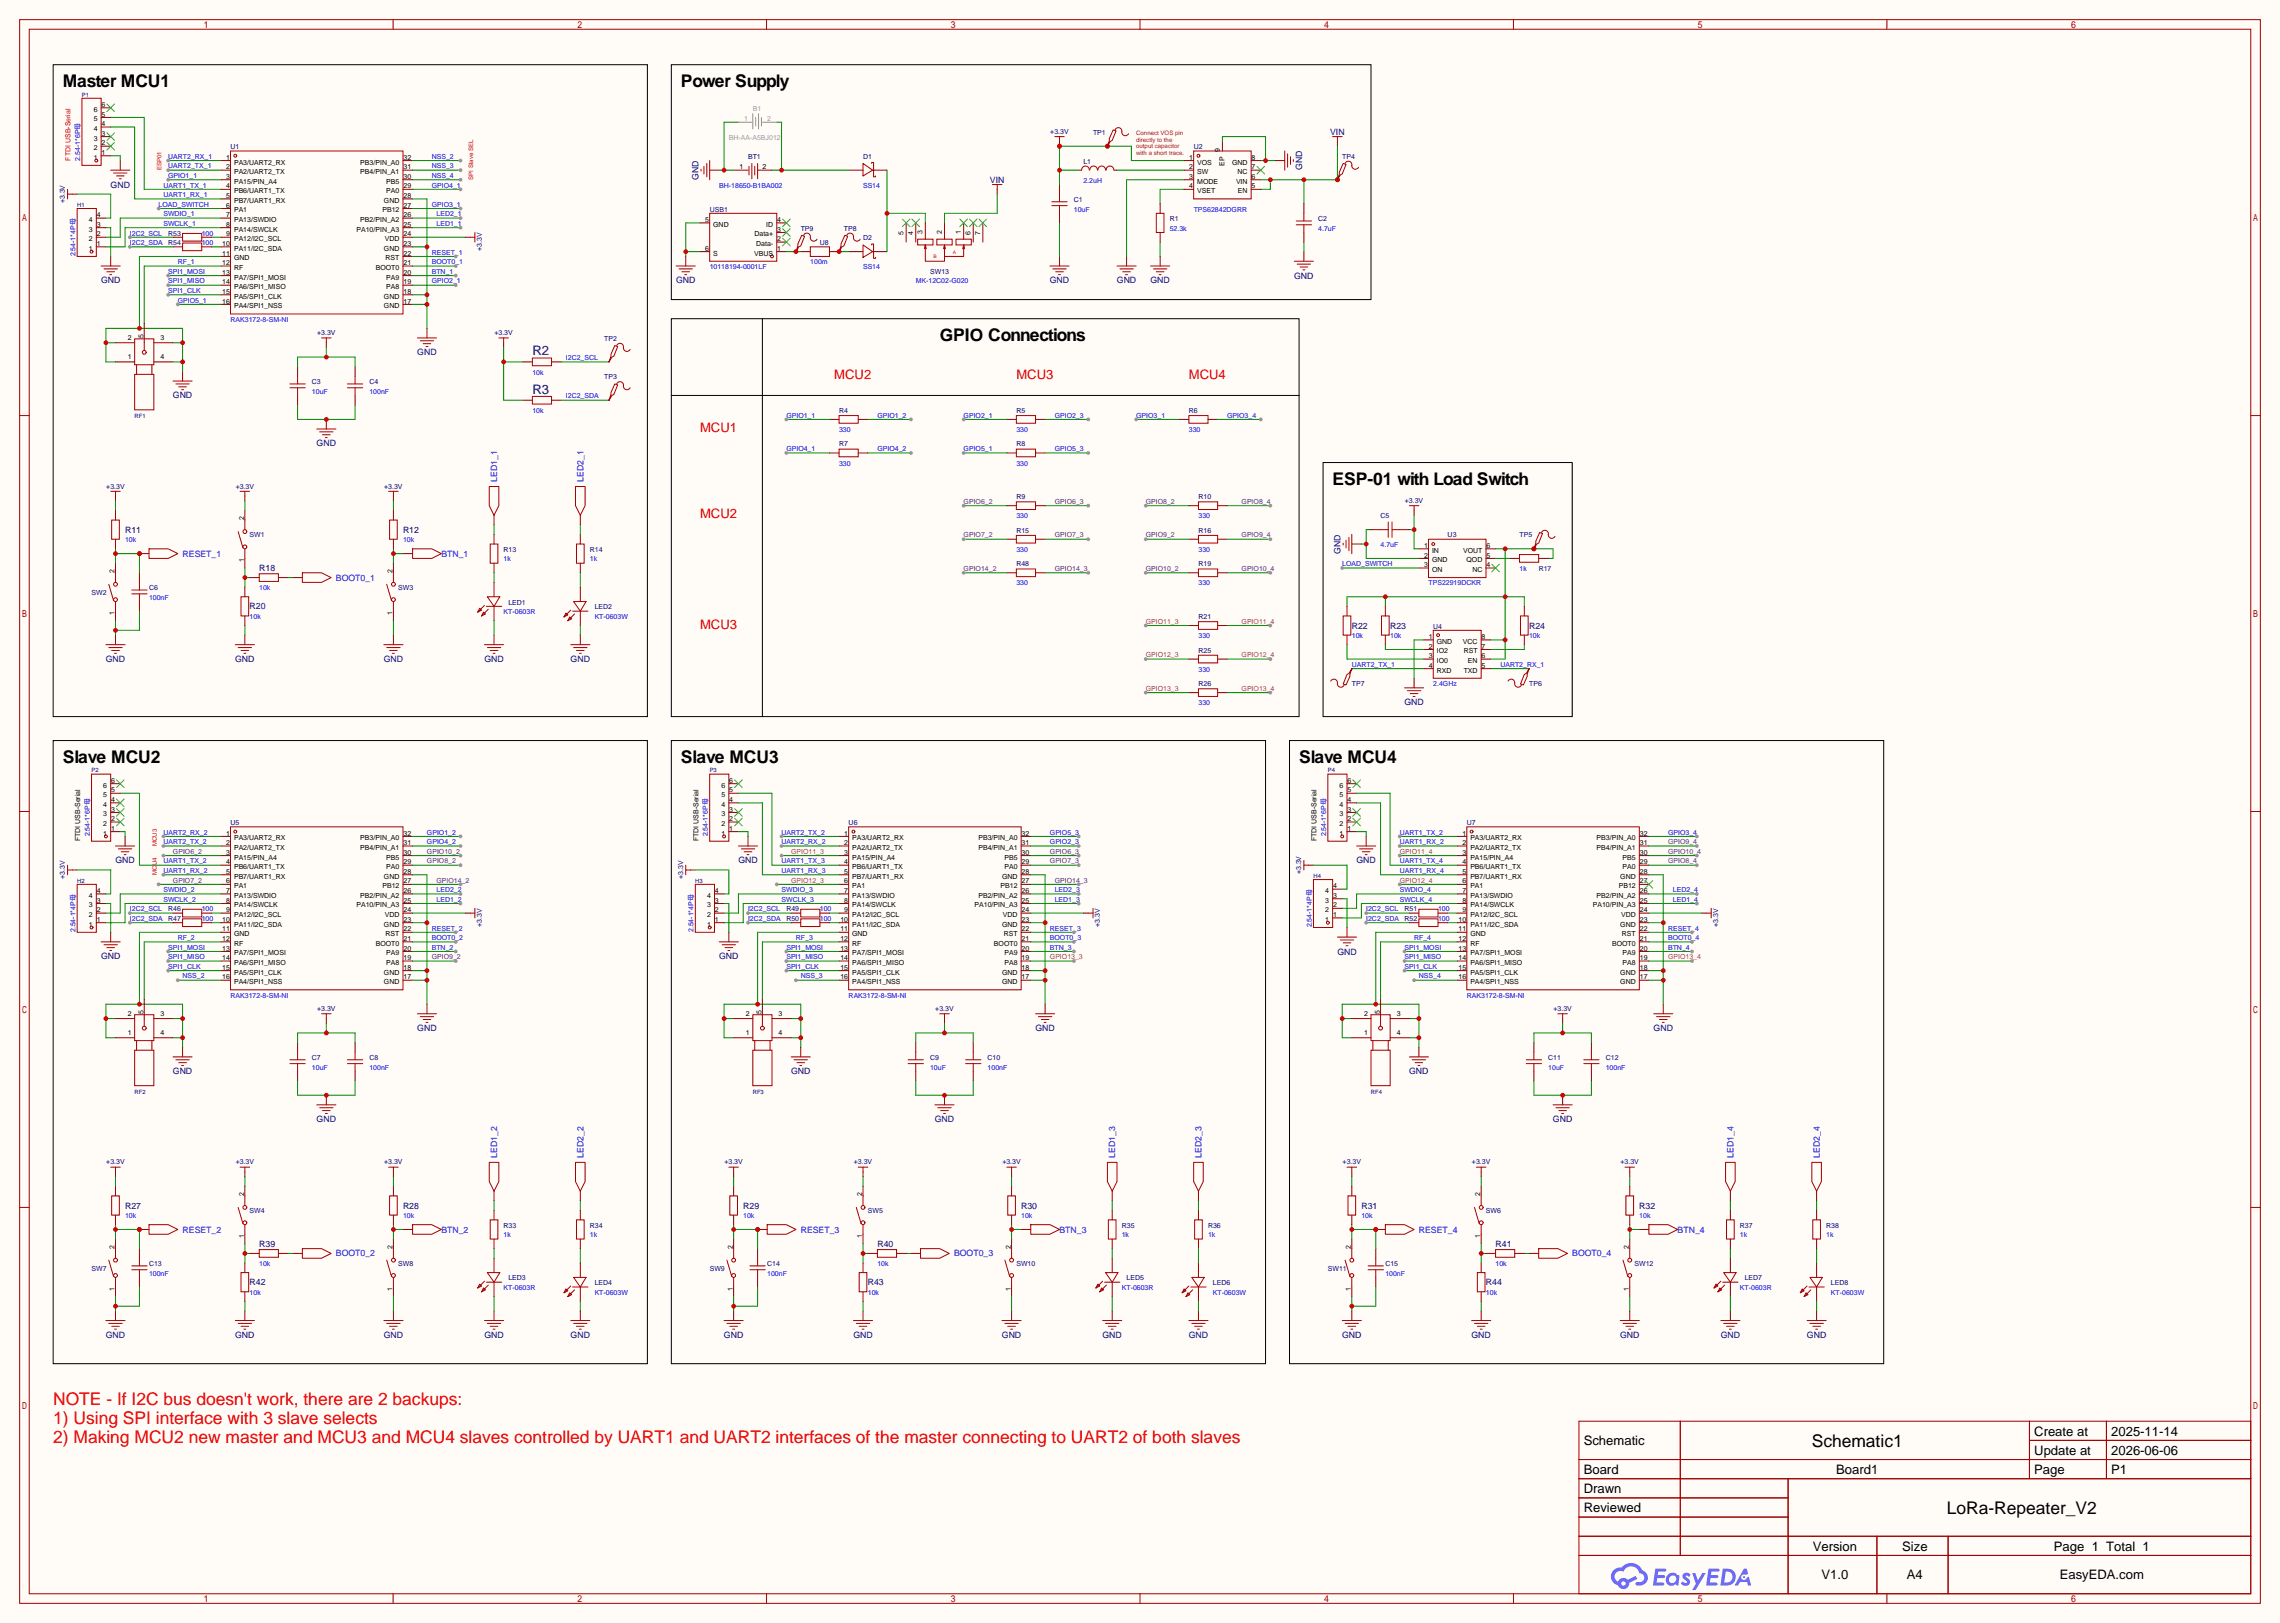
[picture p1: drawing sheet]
<svg xmlns="http://www.w3.org/2000/svg" width="604mm" height="430mm" viewBox="0 0 604 430" stroke-linecap="round" stroke-linejoin="round" font-family="sans-serif">
<defs><g id="words">
<g font-size="4.6">
<text x="16.6" y="23">Master MCU1</text>
<text x="180.5" y="23">Power Supply</text>
<text x="249" y="90.3">GPIO Connections</text>
<text x="353.2" y="128.4">ESP-01 with Load Switch</text>
<text x="16.6" y="202.1">Slave MCU2</text>
<text x="180.5" y="202.1">Slave MCU3</text>
<text x="344.3" y="202.1">Slave MCU4</text>
<text x="480.2" y="383.5">Schematic1</text>
<text x="516" y="401.3">LoRa-Repeater_V2</text>
</g>
<g font-size="4.6" fill="#f00">
<text x="14.1" y="372.3">NOTE - If I2C bus doesn't work, there are 2 backups:</text>
<text x="14.1" y="377.4">1) Using SPI interface with 3 slave selects</text>
<text x="14.1" y="382.4">2) Making MCU2 new master and MCU3 and MCU4 slaves controlled by UART1 and UART2 interfaces of the master connecting to UART2 of both slaves</text>
</g>
<g font-size="3.5" fill="#000080">
<text x="141.1" y="94.2">R2</text>
<text x="141.1" y="104.3">R3</text>
</g>
<g font-size="3.5" fill="#f00">
<text x="221.1" y="100.5">MCU2</text>
<text x="269.4" y="100.5">MCU3</text>
<text x="315.1" y="100.5">MCU4</text>
<text x="185.5" y="114.5">MCU1</text>
<text x="185.5" y="137.3">MCU2</text>
<text x="185.5" y="166.5">MCU3</text>
</g>
<g font-size="3.5">
<text x="419.7" y="382.9">Schematic</text>
<text x="539.1" y="380.4">Create at</text>
<text x="559.5" y="380.4">2025-11-14</text>
<text x="539.1" y="385.4">Update at</text>
<text x="559.5" y="385.4">2026-06-06</text>
<text x="419.7" y="390.5">Board</text>
<text x="419.7" y="395.6">Drawn</text>
<text x="486.6" y="390.5">Board1</text>
<text x="539.1" y="390.5">Page</text>
<text x="559.5" y="390.5">P1</text>
<text x="419.7" y="400.7">Reviewed</text>
<text x="480.4" y="410.8">Version</text>
<text x="504.1" y="410.8">Size</text>
<text x="544.3" y="410.8">Page 1 Total 1</text>
<text x="482.7" y="418.5">V1.0</text>
<text x="505.4" y="418.5">A4</text>
<text x="545.9" y="418.5">EasyEDA.com</text>
</g>
<g font-size="2.3" fill="#000080">
<text x="352.5" y="35.7">VIN</text>
<text x="185.1" y="47.6" transform="rotate(-90 185.1 47.6)">GND</text>
<text x="345.1" y="45.1" transform="rotate(-90 345.1 45.1)">GND</text>
<text x="29.3" y="49.7">GND</text>
<text x="262.4" y="48.4">VIN</text>
<text x="26.8" y="75.1">GND</text>
<text x="179.2" y="75.1">GND</text>
<text x="278.2" y="75.1">GND</text>
<text x="296" y="75.1">GND</text>
<text x="304.9" y="75.1">GND</text>
<text x="343" y="73.8">GND</text>
<text x="110.6" y="94.2">GND</text>
<text x="45.8" y="105.6">GND</text>
<text x="83.9" y="118.3">GND</text>
<text x="33.1" y="141.1">R11</text>
<text x="106.8" y="141.1">R12</text>
<text x="355.3" y="146.7" transform="rotate(-90 355.3 146.7)">GND</text>
<text x="68.7" y="151.3">R18</text>
<text x="66.2" y="161.5">R20</text>
<text x="358.3" y="166.5">R22</text>
<text x="368.4" y="166.5">R23</text>
<text x="405.3" y="166.5">R24</text>
<text x="28" y="175.4">GND</text>
<text x="62.3" y="175.4">GND</text>
<text x="101.7" y="175.4">GND</text>
<text x="128.4" y="175.4">GND</text>
<text x="151.2" y="175.4">GND</text>
<text x="372.2" y="186.9">GND</text>
<text x="30.6" y="228.8">GND</text>
<text x="195.7" y="228.8">GND</text>
<text x="359.5" y="228.8">GND</text>
<text x="26.8" y="254.2">GND</text>
<text x="190.6" y="254.2">GND</text>
<text x="354.4" y="252.9">GND</text>
<text x="110.6" y="273.2">GND</text>
<text x="274.4" y="273.2">GND</text>
<text x="438.3" y="273.2">GND</text>
<text x="45.8" y="284.7">GND</text>
<text x="209.7" y="284.7">GND</text>
<text x="373.5" y="284.7">GND</text>
<text x="83.9" y="297.4">GND</text>
<text x="247.8" y="297.4">GND</text>
<text x="411.6" y="297.4">GND</text>
<text x="33.1" y="320.2">R27</text>
<text x="106.8" y="320.2">R28</text>
<text x="197" y="320.2">R29</text>
<text x="270.6" y="320.2">R30</text>
<text x="360.8" y="320.2">R31</text>
<text x="434.5" y="320.2">R32</text>
<text x="68.7" y="330.4">R39</text>
<text x="232.5" y="330.4">R40</text>
<text x="396.4" y="330.4">R41</text>
<text x="66.2" y="340.5">R42</text>
<text x="230" y="340.5">R43</text>
<text x="393.8" y="340.5">R44</text>
<text x="28" y="354.5">GND</text>
<text x="62.3" y="354.5">GND</text>
<text x="101.7" y="354.5">GND</text>
<text x="128.4" y="354.5">GND</text>
<text x="151.2" y="354.5">GND</text>
<text x="191.9" y="354.5">GND</text>
<text x="226.2" y="354.5">GND</text>
<text x="265.5" y="354.5">GND</text>
<text x="292.2" y="354.5">GND</text>
<text x="315.1" y="354.5">GND</text>
<text x="355.7" y="354.5">GND</text>
<text x="390" y="354.5">GND</text>
<text x="429.4" y="354.5">GND</text>
<text x="456" y="354.5">GND</text>
<text x="478.9" y="354.5">GND</text>
</g>
<g font-size="2.3" fill="#00f">
<text x="131.7" y="127.6" transform="rotate(-90 131.7 127.6)">LED1_1</text>
<text x="154.6" y="127.6" transform="rotate(-90 154.6 127.6)">LED2_1</text>
<text x="48.4" y="147.5">RESET_1</text>
<text x="117" y="147.5">BTN_1</text>
<text x="89" y="153.8">BOOT0_1</text>
<text x="131.7" y="306.7" transform="rotate(-90 131.7 306.7)">LED1_2</text>
<text x="154.6" y="306.7" transform="rotate(-90 154.6 306.7)">LED2_2</text>
<text x="295.6" y="306.7" transform="rotate(-90 295.6 306.7)">LED1_3</text>
<text x="318.4" y="306.7" transform="rotate(-90 318.4 306.7)">LED2_3</text>
<text x="459.4" y="306.7" transform="rotate(-90 459.4 306.7)">LED1_4</text>
<text x="482.3" y="306.7" transform="rotate(-90 482.3 306.7)">LED2_4</text>
<text x="48.4" y="326.6">RESET_2</text>
<text x="117" y="326.6">BTN_2</text>
<text x="212.2" y="326.6">RESET_3</text>
<text x="280.8" y="326.6">BTN_3</text>
<text x="376" y="326.6">RESET_4</text>
<text x="444.6" y="326.6">BTN_4</text>
<text x="89" y="332.9">BOOT0_2</text>
<text x="252.9" y="332.9">BOOT0_3</text>
<text x="416.7" y="332.9">BOOT0_4</text>
</g>
<g font-size="1.8">
<text x="24.8" y="29.6">6</text>
<text x="26.9" y="28.3">6</text>
<text x="24.8" y="34.7">4</text>
<text x="24.8" y="32.2">5</text>
<text x="26.9" y="36">3</text>
<text x="26.9" y="33.4">4</text>
<text x="26.9" y="30.9">5</text>
<text x="24.8" y="39.8">2</text>
<text x="24.8" y="37.2">3</text>
<text x="26.9" y="41">1</text>
<text x="26.9" y="38.5">2</text>
<text x="323.3" y="40.4" transform="rotate(-90 323.3 40.4)">9</text>
<text x="24.8" y="42.3">1</text>
<text x="59.9" y="47.4">3</text>
<text x="59.9" y="44.9">2</text>
<text x="59.9" y="42.3">1</text>
<text x="62" y="46.1">PA2/UART2_TX</text>
<text x="62" y="43.6">PA3/UART2_RX</text>
<text x="95.5" y="43.6">PB3/PIN_A0</text>
<text x="95.5" y="46.1">PB4/PIN_A1</text>
<text x="106.9" y="42.3">32</text>
<text x="106.9" y="44.9">31</text>
<text x="106.9" y="47.4">30</text>
<text x="196" y="44.9">1</text>
<text x="202.1" y="44.9">2</text>
<text x="315.2" y="42.3">1</text>
<text x="315.2" y="44.9">2</text>
<text x="315.2" y="47.4">3</text>
<text x="317.3" y="43.6">VOS</text>
<text x="317.3" y="46.1">SW</text>
<text x="324.5" y="43.9" transform="rotate(-90 324.5 43.9)">EP</text>
<text x="326.6" y="43.6">GND</text>
<text x="328" y="46.1">NC</text>
<text x="331.7" y="47.4">6</text>
<text x="331.7" y="44.9">7</text>
<text x="331.7" y="42.3">8</text>
<text x="59.9" y="52.5">5</text>
<text x="59.9" y="49.9">4</text>
<text x="62" y="53.7">PB7/UART1_RX</text>
<text x="62" y="51.2">PB6/UART1_TX</text>
<text x="62" y="48.7">PA15/PIN_A4</text>
<text x="101.8" y="53.7">GND</text>
<text x="102.4" y="48.7">PB5</text>
<text x="102.4" y="51.2">PA0</text>
<text x="106.9" y="49.9">29</text>
<text x="106.9" y="52.5">28</text>
<text x="315.2" y="49.9">4</text>
<text x="317.3" y="48.7">MODE</text>
<text x="317.3" y="51.2">VSET</text>
<text x="327.6" y="48.7">VIN</text>
<text x="328.1" y="51.2">EN</text>
<text x="331.7" y="49.9">5</text>
<text x="23.6" y="58.8">4</text>
<text x="25.7" y="57.6">4</text>
<text x="59.9" y="57.6">7</text>
<text x="59.9" y="55">6</text>
<text x="62" y="58.8">PA13/SWDIO</text>
<text x="62" y="56.3">PA1</text>
<text x="95.5" y="58.8">PB2/PIN_A2</text>
<text x="101.3" y="56.3">PB12</text>
<text x="106.9" y="55">27</text>
<text x="106.9" y="57.6">26</text>
<text x="186.9" y="58.8">5</text>
<text x="206" y="58.8">4</text>
<text x="23.6" y="63.9">2</text>
<text x="23.6" y="61.4">3</text>
<text x="25.7" y="65.2">1</text>
<text x="25.7" y="62.6">2</text>
<text x="25.7" y="60.1">3</text>
<text x="58.9" y="65.2">10</text>
<text x="59.9" y="62.6">9</text>
<text x="59.9" y="60.1">8</text>
<text x="62" y="63.9">PA12/I2C_SCL</text>
<text x="62" y="61.4">PA14/SWCLK</text>
<text x="94.5" y="61.4">PA10/PIN_A3</text>
<text x="102" y="63.9">VDD</text>
<text x="106.9" y="60.1">25</text>
<text x="106.9" y="62.6">24</text>
<text x="106.9" y="65.2">23</text>
<text x="189" y="60.1">GND</text>
<text x="199.9" y="62.6">Data+</text>
<text x="200.4" y="65.2">Data-</text>
<text x="203.1" y="60.1">ID</text>
<text x="206" y="63.9">2</text>
<text x="206" y="61.4">3</text>
<text x="239.4" y="62.4" transform="rotate(-90 239.4 62.4)">5</text>
<text x="242" y="62.4" transform="rotate(-90 242 62.4)">4</text>
<text x="244.5" y="61.9" transform="rotate(-90 244.5 61.9)">3</text>
<text x="249.6" y="61.9" transform="rotate(-90 249.6 61.9)">2</text>
<text x="254.7" y="61.9" transform="rotate(-90 254.7 61.9)">1</text>
<text x="257.2" y="62.4" transform="rotate(-90 257.2 62.4)">6</text>
<text x="259.8" y="62.4" transform="rotate(-90 259.8 62.4)">7</text>
<text x="23.6" y="66.4">1</text>
<text x="58.9" y="70.3">12</text>
<text x="58.9" y="67.7">11</text>
<text x="62" y="71.5">RF</text>
<text x="62" y="69">GND</text>
<text x="62" y="66.4">PA11/I2C_SDA</text>
<text x="99.6" y="71.5">BOOT0</text>
<text x="101.8" y="66.4">GND</text>
<text x="102.2" y="69">RST</text>
<text x="106.9" y="67.7">22</text>
<text x="106.9" y="70.3">21</text>
<text x="186.9" y="66.4">6</text>
<text x="189" y="67.7">S</text>
<text x="199.9" y="67.7">VBUS</text>
<text x="206" y="66.4">1</text>
<text x="58.9" y="77.9">15</text>
<text x="58.9" y="75.3">14</text>
<text x="58.9" y="72.8">13</text>
<text x="62" y="76.6">PA6/SPI1_MISO</text>
<text x="62" y="74.1">PA7/SPI1_MOSI</text>
<text x="102.4" y="74.1">PA9</text>
<text x="102.4" y="76.6">PA8</text>
<text x="106.9" y="72.8">20</text>
<text x="106.9" y="75.3">19</text>
<text x="106.9" y="77.9">18</text>
<text x="58.9" y="80.4">16</text>
<text x="62" y="81.7">PA4/SPI1_NSS</text>
<text x="62" y="79.1">PA5/SPI1_CLK</text>
<text x="101.8" y="79.1">GND</text>
<text x="101.8" y="81.7">GND</text>
<text x="106.9" y="80.4">17</text>
<text x="38" y="89.5" transform="rotate(-90 38 89.5)">5</text>
<text x="33.9" y="90.1">2</text>
<text x="33.9" y="95.2">1</text>
<text x="42.5" y="95.2">4</text>
<text x="42.5" y="90.1">3</text>
<text x="64.7" y="137.8" transform="rotate(-90 64.7 137.8)">2</text>
<text x="64.7" y="149" transform="rotate(-90 64.7 149)">1</text>
<text x="377.4" y="145.2">1</text>
<text x="377.4" y="147.7">2</text>
<text x="379.5" y="146.5">IN</text>
<text x="379.5" y="149">GND</text>
<text x="387.8" y="146.5">VOUT</text>
<text x="388.7" y="149">QOD</text>
<text x="394" y="147.7">5</text>
<text x="394" y="145.2">6</text>
<text x="30.4" y="151.8" transform="rotate(-90 30.4 151.8)">2</text>
<text x="104" y="151.8" transform="rotate(-90 104 151.8)">2</text>
<text x="377.4" y="150.3">3</text>
<text x="379.5" y="151.5">ON</text>
<text x="390.2" y="151.5">NC</text>
<text x="394" y="150.3">4</text>
<text x="30.4" y="163" transform="rotate(-90 30.4 163)">1</text>
<text x="104" y="163" transform="rotate(-90 104 163)">1</text>
<text x="378.7" y="169.3">1</text>
<text x="378.7" y="171.9">2</text>
<text x="380.8" y="170.6">GND</text>
<text x="380.8" y="173.1">IO2</text>
<text x="387.7" y="170.6">VCC</text>
<text x="387.9" y="173.1">RST</text>
<text x="392.7" y="171.9">7</text>
<text x="392.7" y="169.3">8</text>
<text x="378.7" y="174.4">3</text>
<text x="378.7" y="176.9">4</text>
<text x="380.8" y="175.7">IO0</text>
<text x="380.8" y="178.2">RXD</text>
<text x="387.9" y="178.2">TXD</text>
<text x="389.1" y="175.7">EN</text>
<text x="392.7" y="176.9">5</text>
<text x="392.7" y="174.4">6</text>
<text x="27.4" y="208.7">6</text>
<text x="29.5" y="210">5</text>
<text x="29.5" y="207.4">6</text>
<text x="191.2" y="208.7">6</text>
<text x="193.3" y="210">5</text>
<text x="193.3" y="207.4">6</text>
<text x="355" y="208.7">6</text>
<text x="357.1" y="210">5</text>
<text x="357.1" y="207.4">6</text>
<text x="27.4" y="213.8">4</text>
<text x="27.4" y="211.2">5</text>
<text x="29.5" y="215">3</text>
<text x="29.5" y="212.5">4</text>
<text x="191.2" y="213.8">4</text>
<text x="191.2" y="211.2">5</text>
<text x="193.3" y="215">3</text>
<text x="193.3" y="212.5">4</text>
<text x="355" y="213.8">4</text>
<text x="355" y="211.2">5</text>
<text x="357.1" y="215">3</text>
<text x="357.1" y="212.5">4</text>
<text x="27.4" y="221.4">1</text>
<text x="27.4" y="218.8">2</text>
<text x="27.4" y="216.3">3</text>
<text x="29.5" y="220.1">1</text>
<text x="29.5" y="217.6">2</text>
<text x="59.9" y="221.4">1</text>
<text x="106.9" y="221.4">32</text>
<text x="191.2" y="221.4">1</text>
<text x="191.2" y="218.8">2</text>
<text x="191.2" y="216.3">3</text>
<text x="193.3" y="220.1">1</text>
<text x="193.3" y="217.6">2</text>
<text x="223.8" y="221.4">1</text>
<text x="270.8" y="221.4">32</text>
<text x="355" y="221.4">1</text>
<text x="355" y="218.8">2</text>
<text x="355" y="216.3">3</text>
<text x="357.1" y="220.1">1</text>
<text x="357.1" y="217.6">2</text>
<text x="387.6" y="221.4">1</text>
<text x="434.6" y="221.4">32</text>
<text x="21.3" y="222.9" transform="rotate(-90 21.3 222.9)">FTDI USB-Serial</text>
<text x="59.9" y="226.5">3</text>
<text x="59.9" y="223.9">2</text>
<text x="62" y="227.7">PA15/PIN_A4</text>
<text x="62" y="225.2">PA2/UART2_TX</text>
<text x="62" y="222.7">PA3/UART2_RX</text>
<text x="95.5" y="222.7">PB3/PIN_A0</text>
<text x="95.5" y="225.2">PB4/PIN_A1</text>
<text x="102.4" y="227.7">PB5</text>
<text x="106.9" y="223.9">31</text>
<text x="106.9" y="226.5">30</text>
<text x="185.1" y="222.9" transform="rotate(-90 185.1 222.9)">FTDI USB-Serial</text>
<text x="223.8" y="226.5">3</text>
<text x="223.8" y="223.9">2</text>
<text x="225.9" y="227.7">PA15/PIN_A4</text>
<text x="225.9" y="225.2">PA2/UART2_TX</text>
<text x="225.9" y="222.7">PA3/UART2_RX</text>
<text x="259.3" y="222.7">PB3/PIN_A0</text>
<text x="259.3" y="225.2">PB4/PIN_A1</text>
<text x="266.2" y="227.7">PB5</text>
<text x="270.8" y="223.9">31</text>
<text x="270.8" y="226.5">30</text>
<text x="348.9" y="222.9" transform="rotate(-90 348.9 222.9)">FTDI USB-Serial</text>
<text x="387.6" y="226.5">3</text>
<text x="387.6" y="223.9">2</text>
<text x="389.7" y="227.7">PA15/PIN_A4</text>
<text x="389.7" y="225.2">PA2/UART2_TX</text>
<text x="389.7" y="222.7">PA3/UART2_RX</text>
<text x="423.2" y="222.7">PB3/PIN_A0</text>
<text x="423.2" y="225.2">PB4/PIN_A1</text>
<text x="430" y="227.7">PB5</text>
<text x="434.6" y="223.9">31</text>
<text x="434.6" y="226.5">30</text>
<text x="59.9" y="231.5">5</text>
<text x="59.9" y="229">4</text>
<text x="62" y="232.8">PB7/UART1_RX</text>
<text x="62" y="230.3">PB6/UART1_TX</text>
<text x="101.8" y="232.8">GND</text>
<text x="102.4" y="230.3">PA0</text>
<text x="106.9" y="229">29</text>
<text x="106.9" y="231.5">28</text>
<text x="223.8" y="231.5">5</text>
<text x="223.8" y="229">4</text>
<text x="225.9" y="232.8">PB7/UART1_RX</text>
<text x="225.9" y="230.3">PB6/UART1_TX</text>
<text x="265.6" y="232.8">GND</text>
<text x="266.2" y="230.3">PA0</text>
<text x="270.8" y="229">29</text>
<text x="270.8" y="231.5">28</text>
<text x="387.6" y="231.5">5</text>
<text x="387.6" y="229">4</text>
<text x="389.7" y="232.8">PB7/UART1_RX</text>
<text x="389.7" y="230.3">PB6/UART1_TX</text>
<text x="429.4" y="232.8">GND</text>
<text x="430" y="230.3">PA0</text>
<text x="434.6" y="229">29</text>
<text x="434.6" y="231.5">28</text>
<text x="23.6" y="237.9">4</text>
<text x="25.7" y="239.2">3</text>
<text x="25.7" y="236.6">4</text>
<text x="59.9" y="239.2">8</text>
<text x="59.9" y="236.6">7</text>
<text x="59.9" y="234.1">6</text>
<text x="62" y="237.9">PA13/SWDIO</text>
<text x="62" y="235.4">PA1</text>
<text x="95.5" y="237.9">PB2/PIN_A2</text>
<text x="101.3" y="235.4">PB12</text>
<text x="106.9" y="234.1">27</text>
<text x="106.9" y="236.6">26</text>
<text x="106.9" y="239.2">25</text>
<text x="187.4" y="237.9">4</text>
<text x="189.5" y="239.2">3</text>
<text x="189.5" y="236.6">4</text>
<text x="223.8" y="239.2">8</text>
<text x="223.8" y="236.6">7</text>
<text x="223.8" y="234.1">6</text>
<text x="225.9" y="237.9">PA13/SWDIO</text>
<text x="225.9" y="235.4">PA1</text>
<text x="259.3" y="237.9">PB2/PIN_A2</text>
<text x="265.2" y="235.4">PB12</text>
<text x="270.8" y="234.1">27</text>
<text x="270.8" y="236.6">26</text>
<text x="270.8" y="239.2">25</text>
<text x="351.2" y="239.2">3</text>
<text x="351.2" y="236.6">4</text>
<text x="353.3" y="237.9">3</text>
<text x="353.3" y="235.4">4</text>
<text x="387.6" y="239.2">8</text>
<text x="387.6" y="236.6">7</text>
<text x="387.6" y="234.1">6</text>
<text x="389.7" y="237.9">PA13/SWDIO</text>
<text x="389.7" y="235.4">PA1</text>
<text x="423.2" y="237.9">PB2/PIN_A2</text>
<text x="429" y="235.4">PB12</text>
<text x="434.6" y="234.1">27</text>
<text x="434.6" y="236.6">26</text>
<text x="434.6" y="239.2">25</text>
<text x="23.6" y="245.5">1</text>
<text x="23.6" y="243">2</text>
<text x="23.6" y="240.4">3</text>
<text x="25.7" y="244.2">1</text>
<text x="25.7" y="241.7">2</text>
<text x="58.9" y="244.2">10</text>
<text x="59.9" y="241.7">9</text>
<text x="62" y="245.5">PA11/I2C_SDA</text>
<text x="62" y="243">PA12/I2C_SCL</text>
<text x="62" y="240.4">PA14/SWCLK</text>
<text x="94.5" y="240.4">PA10/PIN_A3</text>
<text x="101.8" y="245.5">GND</text>
<text x="102" y="243">VDD</text>
<text x="106.9" y="241.7">24</text>
<text x="106.9" y="244.2">23</text>
<text x="187.4" y="245.5">1</text>
<text x="187.4" y="243">2</text>
<text x="187.4" y="240.4">3</text>
<text x="189.5" y="244.2">1</text>
<text x="189.5" y="241.7">2</text>
<text x="222.7" y="244.2">10</text>
<text x="223.8" y="241.7">9</text>
<text x="225.9" y="245.5">PA11/I2C_SDA</text>
<text x="225.9" y="243">PA12/I2C_SCL</text>
<text x="225.9" y="240.4">PA14/SWCLK</text>
<text x="258.3" y="240.4">PA10/PIN_A3</text>
<text x="265.6" y="245.5">GND</text>
<text x="265.8" y="243">VDD</text>
<text x="270.8" y="241.7">24</text>
<text x="270.8" y="244.2">23</text>
<text x="351.2" y="244.2">1</text>
<text x="351.2" y="241.7">2</text>
<text x="353.3" y="243">1</text>
<text x="353.3" y="240.4">2</text>
<text x="386.6" y="244.2">10</text>
<text x="387.6" y="241.7">9</text>
<text x="389.7" y="245.5">PA11/I2C_SDA</text>
<text x="389.7" y="243">PA12/I2C_SCL</text>
<text x="389.7" y="240.4">PA14/SWCLK</text>
<text x="422.1" y="240.4">PA10/PIN_A3</text>
<text x="429.4" y="245.5">GND</text>
<text x="429.6" y="243">VDD</text>
<text x="434.6" y="241.7">24</text>
<text x="434.6" y="244.2">23</text>
<text x="58.9" y="251.9">13</text>
<text x="58.9" y="249.3">12</text>
<text x="58.9" y="246.8">11</text>
<text x="62" y="250.6">RF</text>
<text x="62" y="248.1">GND</text>
<text x="99.6" y="250.6">BOOT0</text>
<text x="102.2" y="248.1">RST</text>
<text x="106.9" y="246.8">22</text>
<text x="106.9" y="249.3">21</text>
<text x="106.9" y="251.9">20</text>
<text x="222.7" y="251.9">13</text>
<text x="222.7" y="249.3">12</text>
<text x="222.7" y="246.8">11</text>
<text x="225.9" y="250.6">RF</text>
<text x="225.9" y="248.1">GND</text>
<text x="263.4" y="250.6">BOOT0</text>
<text x="266" y="248.1">RST</text>
<text x="270.8" y="246.8">22</text>
<text x="270.8" y="249.3">21</text>
<text x="270.8" y="251.9">20</text>
<text x="386.6" y="251.9">13</text>
<text x="386.6" y="249.3">12</text>
<text x="386.6" y="246.8">11</text>
<text x="389.7" y="250.6">RF</text>
<text x="389.7" y="248.1">GND</text>
<text x="427.3" y="250.6">BOOT0</text>
<text x="429.8" y="248.1">RST</text>
<text x="434.6" y="246.8">22</text>
<text x="434.6" y="249.3">21</text>
<text x="434.6" y="251.9">20</text>
<text x="58.9" y="256.9">15</text>
<text x="58.9" y="254.4">14</text>
<text x="62" y="255.7">PA6/SPI1_MISO</text>
<text x="62" y="253.1">PA7/SPI1_MOSI</text>
<text x="102.4" y="253.1">PA9</text>
<text x="102.4" y="255.7">PA8</text>
<text x="106.9" y="254.4">19</text>
<text x="106.9" y="256.9">18</text>
<text x="222.7" y="256.9">15</text>
<text x="222.7" y="254.4">14</text>
<text x="225.9" y="255.7">PA6/SPI1_MISO</text>
<text x="225.9" y="253.1">PA7/SPI1_MOSI</text>
<text x="266.2" y="253.1">PA9</text>
<text x="266.2" y="255.7">PA8</text>
<text x="270.8" y="254.4">19</text>
<text x="270.8" y="256.9">18</text>
<text x="386.6" y="256.9">15</text>
<text x="386.6" y="254.4">14</text>
<text x="389.7" y="255.7">PA6/SPI1_MISO</text>
<text x="389.7" y="253.1">PA7/SPI1_MOSI</text>
<text x="430" y="253.1">PA9</text>
<text x="430" y="255.7">PA8</text>
<text x="434.6" y="254.4">19</text>
<text x="434.6" y="256.9">18</text>
<text x="58.9" y="259.5">16</text>
<text x="62" y="260.8">PA4/SPI1_NSS</text>
<text x="62" y="258.2">PA5/SPI1_CLK</text>
<text x="101.8" y="258.2">GND</text>
<text x="101.8" y="260.8">GND</text>
<text x="106.9" y="259.5">17</text>
<text x="222.7" y="259.5">16</text>
<text x="225.9" y="260.8">PA4/SPI1_NSS</text>
<text x="225.9" y="258.2">PA5/SPI1_CLK</text>
<text x="265.6" y="258.2">GND</text>
<text x="265.6" y="260.8">GND</text>
<text x="270.8" y="259.5">17</text>
<text x="386.6" y="259.5">16</text>
<text x="389.7" y="260.8">PA4/SPI1_NSS</text>
<text x="389.7" y="258.2">PA5/SPI1_CLK</text>
<text x="429.4" y="258.2">GND</text>
<text x="429.4" y="260.8">GND</text>
<text x="434.6" y="259.5">17</text>
<text x="33.9" y="269.2">2</text>
<text x="38" y="268.6" transform="rotate(-90 38 268.6)">5</text>
<text x="42.5" y="269.2">3</text>
<text x="197.7" y="269.2">2</text>
<text x="201.8" y="268.6" transform="rotate(-90 201.8 268.6)">5</text>
<text x="206.4" y="269.2">3</text>
<text x="361.5" y="269.2">2</text>
<text x="365.7" y="268.6" transform="rotate(-90 365.7 268.6)">5</text>
<text x="370.2" y="269.2">3</text>
<text x="33.9" y="274.2">1</text>
<text x="42.5" y="274.2">4</text>
<text x="197.7" y="274.2">1</text>
<text x="206.4" y="274.2">4</text>
<text x="361.5" y="274.2">1</text>
<text x="370.2" y="274.2">4</text>
<text x="64.7" y="316.9" transform="rotate(-90 64.7 316.9)">2</text>
<text x="228.5" y="316.9" transform="rotate(-90 228.5 316.9)">2</text>
<text x="392.3" y="316.9" transform="rotate(-90 392.3 316.9)">2</text>
<text x="64.7" y="328.1" transform="rotate(-90 64.7 328.1)">1</text>
<text x="228.5" y="328.1" transform="rotate(-90 228.5 328.1)">1</text>
<text x="392.3" y="328.1" transform="rotate(-90 392.3 328.1)">1</text>
<text x="30.4" y="330.8" transform="rotate(-90 30.4 330.8)">2</text>
<text x="104" y="330.8" transform="rotate(-90 104 330.8)">2</text>
<text x="194.2" y="330.8" transform="rotate(-90 194.2 330.8)">2</text>
<text x="267.9" y="330.8" transform="rotate(-90 267.9 330.8)">2</text>
<text x="358" y="330.8" transform="rotate(-90 358 330.8)">2</text>
<text x="431.7" y="330.8" transform="rotate(-90 431.7 330.8)">2</text>
<text x="30.4" y="342" transform="rotate(-90 30.4 342)">1</text>
<text x="104" y="342" transform="rotate(-90 104 342)">1</text>
<text x="194.2" y="342" transform="rotate(-90 194.2 342)">1</text>
<text x="267.9" y="342" transform="rotate(-90 267.9 342)">1</text>
<text x="358" y="342" transform="rotate(-90 358 342)">1</text>
<text x="431.7" y="342" transform="rotate(-90 431.7 342)">1</text>
</g>
<g font-size="1.8" fill="#999">
<text x="199.5" y="29.4">B1</text>
<text x="197.2" y="32.2">1</text>
<text x="203.3" y="32.2">2</text>
<text x="193.2" y="37">BH-AA-A5BJ012</text>
</g>
<g font-size="1.8" fill="#000080">
<text x="278.4" y="35.5">+3.3V</text>
<text x="289.7" y="35.7">TP1</text>
<text x="61.1" y="39.5">U1</text>
<text x="316.4" y="39.5">U2</text>
<text x="198.2" y="42.1">BT1</text>
<text x="228.7" y="42.1">D1</text>
<text x="287.1" y="43.4">L1</text>
<text x="355.7" y="42.1">TP4</text>
<text x="17.2" y="53.9" transform="rotate(-90 17.2 53.9)">+3.3V</text>
<text x="284.6" y="53.5">C1</text>
<text x="188.1" y="56.1">USB1</text>
<text x="310" y="58.6">R1</text>
<text x="349.4" y="58.6">C2</text>
<text x="44.6" y="62.4">R53</text>
<text x="44.6" y="64.9">R54</text>
<text x="212.2" y="61.1">TP9</text>
<text x="217.3" y="64.9">U8</text>
<text x="223.6" y="61.1">TP8</text>
<text x="228.7" y="63.7">D2</text>
<text x="127.7" y="66.6" transform="rotate(-90 127.7 66.6)">+3.3V</text>
<text x="246.5" y="72.6">SW13</text>
<text x="84" y="88.8">+3.3V</text>
<text x="131" y="88.8">+3.3V</text>
<text x="160.1" y="90.3">TP2</text>
<text x="82.7" y="101.8">C3</text>
<text x="97.9" y="101.8">C4</text>
<text x="160.1" y="100.5">TP3</text>
<text x="222.4" y="109.4">R4</text>
<text x="269.4" y="109.4">R5</text>
<text x="315.1" y="109.4">R6</text>
<text x="222.4" y="118.3">R7</text>
<text x="269.4" y="118.3">R8</text>
<text x="28.2" y="129.5">+3.3V</text>
<text x="62.5" y="129.5">+3.3V</text>
<text x="101.8" y="129.5">+3.3V</text>
<text x="269.4" y="132.3">R9</text>
<text x="317.6" y="132.3">R10</text>
<text x="365.9" y="137.3">C5</text>
<text x="372.3" y="133.3">+3.3V</text>
<text x="66.2" y="142.4">SW1</text>
<text x="269.4" y="141.1">R15</text>
<text x="317.6" y="141.1">R16</text>
<text x="383.7" y="142.4">U3</text>
<text x="402.7" y="142.4">TP5</text>
<text x="133.5" y="146.2">R13</text>
<text x="156.3" y="146.2">R14</text>
<text x="269.4" y="150">R48</text>
<text x="317.6" y="150">R19</text>
<text x="407.8" y="151.3">R17</text>
<text x="24.3" y="157.7">SW2</text>
<text x="39.5" y="156.4">C6</text>
<text x="105.5" y="156.4">SW3</text>
<text x="134.7" y="160.2">LED1</text>
<text x="157.6" y="161.5">LED2</text>
<text x="317.6" y="164">R21</text>
<text x="379.9" y="166.5">U4</text>
<text x="317.6" y="172.9">R25</text>
<text x="317.6" y="181.8">R26</text>
<text x="358.3" y="181.8">TP7</text>
<text x="405.3" y="181.8">TP6</text>
<text x="61.1" y="218.6">U5</text>
<text x="224.9" y="218.6">U6</text>
<text x="388.7" y="218.6">U7</text>
<text x="17.2" y="232.9" transform="rotate(-90 17.2 232.9)">+3.3V</text>
<text x="181" y="232.9" transform="rotate(-90 181 232.9)">+3.3V</text>
<text x="344.9" y="231.7" transform="rotate(-90 344.9 231.7)">+3.3V</text>
<text x="44.6" y="244">R47</text>
<text x="44.6" y="241.5">R46</text>
<text x="127.7" y="245.6" transform="rotate(-90 127.7 245.6)">+3.3V</text>
<text x="208.4" y="244">R50</text>
<text x="208.4" y="241.5">R49</text>
<text x="291.5" y="245.6" transform="rotate(-90 291.5 245.6)">+3.3V</text>
<text x="372.2" y="244">R52</text>
<text x="372.2" y="241.5">R51</text>
<text x="455.3" y="245.6" transform="rotate(-90 455.3 245.6)">+3.3V</text>
<text x="84" y="267.9">+3.3V</text>
<text x="247.9" y="267.9">+3.3V</text>
<text x="411.7" y="267.9">+3.3V</text>
<text x="82.7" y="280.8">C7</text>
<text x="97.9" y="280.8">C8</text>
<text x="246.5" y="280.8">C9</text>
<text x="261.7" y="280.8">C10</text>
<text x="410.3" y="280.8">C11</text>
<text x="425.6" y="280.8">C12</text>
<text x="28.2" y="308.5">+3.3V</text>
<text x="62.5" y="308.5">+3.3V</text>
<text x="101.8" y="308.5">+3.3V</text>
<text x="192" y="308.5">+3.3V</text>
<text x="226.3" y="308.5">+3.3V</text>
<text x="265.7" y="308.5">+3.3V</text>
<text x="355.8" y="308.5">+3.3V</text>
<text x="390.1" y="308.5">+3.3V</text>
<text x="429.5" y="308.5">+3.3V</text>
<text x="66.2" y="321.5">SW4</text>
<text x="230" y="321.5">SW5</text>
<text x="393.8" y="321.5">SW6</text>
<text x="133.5" y="325.3">R33</text>
<text x="156.3" y="325.3">R34</text>
<text x="297.3" y="325.3">R35</text>
<text x="320.2" y="325.3">R36</text>
<text x="461.1" y="325.3">R37</text>
<text x="484" y="325.3">R38</text>
<text x="39.5" y="335.5">C13</text>
<text x="105.5" y="335.5">SW8</text>
<text x="203.3" y="335.5">C14</text>
<text x="269.4" y="335.5">SW10</text>
<text x="367.2" y="335.5">C15</text>
<text x="433.2" y="335.5">SW12</text>
<text x="24.3" y="336.7">SW7</text>
<text x="134.7" y="339.3">LED3</text>
<text x="157.6" y="340.5">LED4</text>
<text x="188.1" y="336.7">SW9</text>
<text x="298.6" y="339.3">LED5</text>
<text x="321.4" y="340.5">LED6</text>
<text x="351.9" y="336.7">SW11</text>
<text x="462.4" y="339.3">LED7</text>
<text x="485.3" y="340.5">LED8</text>
</g>
<text font-size="1.8" fill="#f00" x="18.7" y="42.5" transform="rotate(-90 18.7 42.5)">FTDI USB-Serial</text>
<g font-size="1.8" fill="#00f">
<text x="21.3" y="42.5" transform="rotate(-90 21.3 42.5)">2.54-1*6P母</text>
<text x="44.6" y="42.1">UART2_RX_1</text>
<text x="44.6" y="44.6">UART2_TX_1</text>
<text x="44.6" y="47.2">GPIO1_1</text>
<text x="114.4" y="42.1">NSS_2</text>
<text x="114.4" y="44.6">NSS_3</text>
<text x="114.4" y="47.2">NSS_4</text>
<text x="43.3" y="49.7">UART1_TX_1</text>
<text x="43.3" y="52.2">UART1_RX_1</text>
<text x="114.4" y="49.7">GPIO4_1</text>
<text x="190.6" y="49.7">BH-18650-B1BA002</text>
<text x="228.7" y="49.7">SS14</text>
<text x="287.1" y="48.4">2.2uH</text>
<text x="42" y="54.8">LOAD_SWITCH</text>
<text x="43.3" y="59.9">SWCLK_1</text>
<text x="43.3" y="57.3">SWDIO_1</text>
<text x="114.4" y="54.8">GPIO3_1</text>
<text x="115.7" y="57.3">LED2_1</text>
<text x="115.7" y="59.9">LED1_1</text>
<text x="284.6" y="56.1">10uF</text>
<text x="316.4" y="56.1">TPS62842DGRR</text>
<text x="34.4" y="62.4">I2C2_SCL</text>
<text x="34.4" y="64.9">I2C2_SDA</text>
<text x="53.5" y="62.4">100</text>
<text x="53.5" y="64.9">100</text>
<text x="310" y="61.1">52.3k</text>
<text x="349.4" y="61.1">4.7uF</text>
<text x="20" y="67.9" transform="rotate(-90 20 67.9)">2.54-1*4P母</text>
<text x="47.1" y="70">RF_1</text>
<text x="114.4" y="67.5">RESET_1</text>
<text x="114.4" y="70">BOOT0_1</text>
<text x="188.1" y="71.3">10118194-0001LF</text>
<text x="214.8" y="70">100m</text>
<text x="228.7" y="71.3">SS14</text>
<text x="44.6" y="72.6">SPI1_MOSI</text>
<text x="44.6" y="75.1">SPI1_MISO</text>
<text x="44.6" y="77.6">SPI1_CLK</text>
<text x="114.4" y="72.6">BTN_1</text>
<text x="114.4" y="75.1">GPIO2_1</text>
<text x="242.7" y="75.1">MK-12C02-G020</text>
<text x="47.1" y="80.2">GPIO5_1</text>
<text x="61.1" y="85.3">RAK3172-8-SM-NI</text>
<text x="150" y="95.4">I2C2_SCL</text>
<text x="141.1" y="99.2">10k</text>
<text x="82.7" y="104.3">10uF</text>
<text x="97.9" y="104.3">100nF</text>
<text x="150" y="105.6">I2C2_SDA</text>
<text x="141.1" y="109.4">10k</text>
<text x="208.4" y="110.7">GPIO1_1</text>
<text x="232.5" y="110.7">GPIO1_2</text>
<text x="255.4" y="110.7">GPIO2_1</text>
<text x="279.5" y="110.7">GPIO2_3</text>
<text x="301.1" y="110.7">GPIO3_1</text>
<text x="325.2" y="110.7">GPIO3_4</text>
<text x="208.4" y="119.6">GPIO4_1</text>
<text x="222.4" y="114.5">330</text>
<text x="232.5" y="119.6">GPIO4_2</text>
<text x="255.4" y="119.6">GPIO5_1</text>
<text x="269.4" y="114.5">330</text>
<text x="279.5" y="119.6">GPIO5_3</text>
<text x="315.1" y="114.5">330</text>
<text x="222.4" y="123.4">330</text>
<text x="269.4" y="123.4">330</text>
<text x="269.4" y="137.3">330</text>
<text x="317.6" y="137.3">330</text>
<text x="33.1" y="143.7">10k</text>
<text x="106.8" y="143.7">10k</text>
<text x="133.5" y="148.8">1k</text>
<text x="156.3" y="148.8">1k</text>
<text x="269.4" y="146.2">330</text>
<text x="317.6" y="146.2">330</text>
<text x="365.9" y="145">4.7uF</text>
<text x="269.4" y="155.1">330</text>
<text x="317.6" y="155.1">330</text>
<text x="355.7" y="150">LOAD_SWITCH</text>
<text x="378.6" y="155.1">TPS22919DCKR</text>
<text x="402.7" y="151.3">1k</text>
<text x="39.5" y="158.9">100nF</text>
<text x="68.7" y="156.4">10k</text>
<text x="66.2" y="164">10k</text>
<text x="133.5" y="162.7">KT-0603R</text>
<text x="157.6" y="164">KT-0603W</text>
<text x="317.6" y="169.1">330</text>
<text x="358.3" y="169.1">10k</text>
<text x="368.4" y="169.1">10k</text>
<text x="405.3" y="169.1">10k</text>
<text x="317.6" y="178">330</text>
<text x="358.3" y="176.7">UART2_TX_1</text>
<text x="397.6" y="176.7">UART2_RX_1</text>
<text x="379.9" y="181.8">2.4GHz</text>
<text x="317.6" y="186.9">330</text>
<text x="23.8" y="221.6" transform="rotate(-90 23.8 221.6)">2.54-1*6P母</text>
<text x="43.3" y="221.2">UART2_RX_2</text>
<text x="113.2" y="221.2">GPIO1_2</text>
<text x="187.6" y="221.6" transform="rotate(-90 187.6 221.6)">2.54-1*6P母</text>
<text x="207.1" y="221.2">UART2_TX_2</text>
<text x="278.3" y="221.2">GPIO5_3</text>
<text x="351.5" y="221.6" transform="rotate(-90 351.5 221.6)">2.54-1*6P母</text>
<text x="371" y="221.2">UART1_TX_2</text>
<text x="442.1" y="221.2">GPIO3_4</text>
<text x="43.3" y="223.7">UART2_TX_2</text>
<text x="113.2" y="223.7">GPIO4_2</text>
<text x="207.1" y="223.7">UART2_RX_2</text>
<text x="278.3" y="223.7">GPIO2_3</text>
<text x="371" y="223.7">UART1_RX_2</text>
<text x="43.3" y="228.8">UART1_TX_2</text>
<text x="43.3" y="231.3">UART1_RX_2</text>
<text x="207.1" y="228.8">UART1_TX_3</text>
<text x="207.1" y="231.3">UART1_RX_3</text>
<text x="371" y="228.8">UART1_TX_4</text>
<text x="371" y="231.3">UART1_RX_4</text>
<text x="43.3" y="238.9">SWCLK_2</text>
<text x="43.3" y="236.4">SWDIO_2</text>
<text x="115.7" y="236.4">LED2_2</text>
<text x="115.7" y="238.9">LED1_2</text>
<text x="207.1" y="238.9">SWCLK_3</text>
<text x="207.1" y="236.4">SWDIO_3</text>
<text x="279.5" y="236.4">LED2_3</text>
<text x="279.5" y="238.9">LED1_3</text>
<text x="371" y="238.9">SWCLK_4</text>
<text x="371" y="236.4">SWDIO_4</text>
<text x="443.4" y="236.4">LED2_4</text>
<text x="443.4" y="238.9">LED1_4</text>
<text x="34.4" y="241.5">I2C2_SCL</text>
<text x="34.4" y="244">I2C2_SDA</text>
<text x="53.5" y="244">100</text>
<text x="53.5" y="241.5">100</text>
<text x="198.2" y="241.5">I2C2_SCL</text>
<text x="198.2" y="244">I2C2_SDA</text>
<text x="217.3" y="244">100</text>
<text x="217.3" y="241.5">100</text>
<text x="347.6" y="245.7" transform="rotate(-90 347.6 245.7)">2.54-1*4P母</text>
<text x="362.1" y="241.5">I2C2_SCL</text>
<text x="362.1" y="244">I2C2_SDA</text>
<text x="381.1" y="244">100</text>
<text x="381.1" y="241.5">100</text>
<text x="20" y="247" transform="rotate(-90 20 247)">2.54-1*4P母</text>
<text x="44.6" y="251.6">SPI1_MOSI</text>
<text x="47.1" y="249.1">RF_2</text>
<text x="114.4" y="246.6">RESET_2</text>
<text x="114.4" y="249.1">BOOT0_2</text>
<text x="114.4" y="251.6">BTN_2</text>
<text x="183.8" y="247" transform="rotate(-90 183.8 247)">2.54-1*4P母</text>
<text x="208.4" y="251.6">SPI1_MOSI</text>
<text x="210.9" y="249.1">RF_3</text>
<text x="278.3" y="246.6">RESET_3</text>
<text x="278.3" y="249.1">BOOT0_3</text>
<text x="278.3" y="251.6">BTN_3</text>
<text x="372.2" y="251.6">SPI1_MOSI</text>
<text x="374.8" y="249.1">RF_4</text>
<text x="442.1" y="246.6">RESET_4</text>
<text x="442.1" y="249.1">BOOT0_4</text>
<text x="442.1" y="251.6">BTN_4</text>
<text x="44.6" y="254.2">SPI1_MISO</text>
<text x="44.6" y="256.7">SPI1_CLK</text>
<text x="208.4" y="254.2">SPI1_MISO</text>
<text x="208.4" y="256.7">SPI1_CLK</text>
<text x="372.2" y="254.2">SPI1_MISO</text>
<text x="372.2" y="256.7">SPI1_CLK</text>
<text x="48.4" y="259.3">NSS_2</text>
<text x="212.2" y="259.3">NSS_3</text>
<text x="376" y="259.3">NSS_4</text>
<text x="61.1" y="264.3">RAK3172-8-SM-NI</text>
<text x="224.9" y="264.3">RAK3172-8-SM-NI</text>
<text x="388.7" y="264.3">RAK3172-8-SM-NI</text>
<text x="82.7" y="283.4">10uF</text>
<text x="97.9" y="283.4">100nF</text>
<text x="246.5" y="283.4">10uF</text>
<text x="261.7" y="283.4">100nF</text>
<text x="410.3" y="283.4">10uF</text>
<text x="425.6" y="283.4">100nF</text>
<text x="33.1" y="322.8">10k</text>
<text x="106.8" y="322.8">10k</text>
<text x="197" y="322.8">10k</text>
<text x="270.6" y="322.8">10k</text>
<text x="360.8" y="322.8">10k</text>
<text x="434.5" y="322.8">10k</text>
<text x="133.5" y="327.8">1k</text>
<text x="156.3" y="327.8">1k</text>
<text x="297.3" y="327.8">1k</text>
<text x="320.2" y="327.8">1k</text>
<text x="461.1" y="327.8">1k</text>
<text x="484" y="327.8">1k</text>
<text x="68.7" y="335.5">10k</text>
<text x="232.5" y="335.5">10k</text>
<text x="396.4" y="335.5">10k</text>
<text x="39.5" y="338">100nF</text>
<text x="133.5" y="341.8">KT-0603R</text>
<text x="203.3" y="338">100nF</text>
<text x="297.3" y="341.8">KT-0603R</text>
<text x="367.2" y="338">100nF</text>
<text x="461.1" y="341.8">KT-0603R</text>
<text x="66.2" y="343.1">10k</text>
<text x="157.6" y="343.1">KT-0603W</text>
<text x="230" y="343.1">10k</text>
<text x="321.4" y="343.1">KT-0603W</text>
<text x="393.8" y="343.1">10k</text>
<text x="485.3" y="343.1">KT-0603W</text>
</g>
<g font-size="1.8" fill="#609">
<text x="255.4" y="133.5">GPIO6_2</text>
<text x="279.5" y="133.5">GPIO6_3</text>
<text x="303.7" y="133.5">GPIO8_2</text>
<text x="329.1" y="133.5">GPIO8_4</text>
<text x="255.4" y="142.4">GPIO7_2</text>
<text x="279.5" y="142.4">GPIO7_3</text>
<text x="303.7" y="142.4">GPIO9_2</text>
<text x="329.1" y="142.4">GPIO9_4</text>
<text x="255.4" y="151.3">GPIO14_2</text>
<text x="279.5" y="151.3">GPIO14_3</text>
<text x="303.7" y="151.3">GPIO10_2</text>
<text x="329.1" y="151.3">GPIO10_4</text>
<text x="45.8" y="226.2">GPIO6_2</text>
<text x="113.2" y="226.2">GPIO10_2</text>
<text x="278.3" y="226.2">GPIO6_3</text>
<text x="442.1" y="223.7">GPIO9_4</text>
<text x="442.1" y="226.2">GPIO10_4</text>
<text x="45.8" y="233.9">GPIO7_2</text>
<text x="113.2" y="228.8">GPIO8_2</text>
<text x="115.7" y="233.9">GPIO14_2</text>
<text x="278.3" y="228.8">GPIO7_3</text>
<text x="279.5" y="233.9">GPIO14_3</text>
<text x="442.1" y="228.8">GPIO8_4</text>
<text x="114.4" y="254.2">GPIO9_2</text>
</g>
<g font-size="1.8" fill="#936">
<text x="303.7" y="165.3">GPIO11_3</text>
<text x="329.1" y="165.3">GPIO11_4</text>
<text x="303.7" y="174.2">GPIO12_3</text>
<text x="329.1" y="174.2">GPIO12_4</text>
<text x="303.7" y="183.1">GPIO13_3</text>
<text x="329.1" y="183.1">GPIO13_4</text>
<text x="209.7" y="226.2">GPIO11_3</text>
<text x="371" y="226.2">GPIO11_4</text>
<text x="209.7" y="233.9">GPIO12_3</text>
<text x="371" y="233.9">GPIO12_4</text>
<text x="278.3" y="254.2">GPIO13_3</text>
<text x="442.1" y="254.2">GPIO13_4</text>
</g>
<g font-size="1.6" fill="#000080">
<text x="21.7" y="25.6">P1</text>
<text x="20.4" y="54.8">H1</text>
<text x="35.7" y="110.7">RF1</text>
<text x="24.3" y="204.6">P2</text>
<text x="188.1" y="204.6">P3</text>
<text x="351.9" y="204.6">P4</text>
<text x="20.4" y="233.9">H2</text>
<text x="184.3" y="233.9">H3</text>
<text x="348.1" y="232.6">H4</text>
<text x="35.7" y="289.7">RF2</text>
<text x="199.5" y="289.7">RF3</text>
<text x="363.3" y="289.7">RF4</text>
</g>
<g font-size="1.6" fill="#903">
<text x="301.1" y="35.7">Connect VOS pin</text>
<text x="301.1" y="37.5">directly to the</text>
<text x="301.1" y="39.3">output capacitor</text>
<text x="301.1" y="41.1">with a short trace.</text>
</g>
<g font-size="1.6" fill="#f00">
<text x="42.8" y="45.1" transform="rotate(-90 42.8 45.1)">ESP01</text>
<text x="125.4" y="47.6" transform="rotate(-90 125.4 47.6)">SPI Slave SEL</text>
<text x="41.6" y="224.2" transform="rotate(-90 41.6 224.2)">MCU3</text>
<text x="41.6" y="231.8" transform="rotate(-90 41.6 231.8)">MCU4</text>
</g>
<g font-size="1.3" fill="#a00000">
<text x="247.4" y="68.4">B</text>
<text x="252.5" y="67.4">A</text>
</g>
</g></defs>
<path d="M0 0h604.3v430h-604.3z" fill="#fffcf7"/>
<g fill="none" stroke="#a10000" stroke-width=".27">
<path d="M5.2 5.2h593.9v419.6h-593.9zM7.7 7.7h588.8v414.6h-588.8zM104.2 5.2v2.5M203.2 5.2v2.5M302.1 5.2v2.5M401.1 5.2v2.5M500.1 5.2v2.5M5.2 110.1h2.5M596.5 110.1h2.6M5.2 215h2.5M596.5 215h2.6M5.2 319.9h2.5"/>
<path d="M596.5 319.9h2.6M418.5 376.6h178v45.7h-178zM445.3 376.6v35.5M537.9 376.6v15.2M558.3 376.6v15.2M418.5 386.7h178M418.5 391.8h178M418.5 396.9h55.4M473.9 391.8v30.5M537.9 381.6h58.6M418.5 407h178M418.5 402h55.4"/>
<path d="M418.5 412.1h178M497.4 407v15.3M516.3 407v15.3M104.2 422.3v2.5M203.2 422.3v2.5M302.1 422.3v2.5M401.1 422.3v2.5M500.1 422.3v2.5"/>
</g>
<g fill="#5487ff">
<path d="M446.2 416.9a1.3 1.3 0 0 1 1.8 .3l-.4 .7a.47 .47 0 0 0-.3-.5 .47 .47 0 0 0-.6 .3l.2 .1a1.28 1.28 0 0 1 .7 2 1.53 1.53 0 0 1-2.2-.3l.6-.5 .8 .4a.31 .31 0 0 0 .3-.3 .31 .31 0 0 0-.3-.3 1.12 1.12 0 0 1-.6-1.9z"/>
<path d="M448.5 416.8h.8l.7 1.9 1.2-1.9h.9l-2.7 4.5h-.9l1-1.7z"/>
<path d="M438.7 415.6h2.5a.4 .4 0 0 1 .4 .4 .4 .4 0 0 1-.4 .4h-1.7l-.2 .9h1.7l.3 .4-.4 .4h-1.7l-.1 1.2h1.6a.39 .39 0 0 1 .4 .4 .39 .39 0 0 1-.4 .4h-2.6z"/>
<path d="M452.8 415.6h2.5a.4 .4 0 0 1 .4 .4 .4 .4 0 0 1-.4 .4h-1.7l-.1 .9h1.6l.3 .4-.4 .4h-1.7l-.1 1.2h1.6a.39 .39 0 0 1 .4 .4 .39 .39 0 0 1-.4 .4h-2.6z"/>
<path d="M462.2 415.6h.7l.4 1.4-.7 .3a.75 .75 0 0 0-1.1 .3 .75 .75 0 0 0 .5 1 .75 .75 0 0 0 1-.6l.5-.3 .6 2.4h-.8l-.3-1h-1.8l-.6 1h-.9z"/>
<path d="M456.6 415.6l-.6 4.5h1.4a2.27 2.27 0 0 0 2.6-2.3 2.27 2.27 0 0 0-2.7-2.2zM457.4 416.4a1.5 1.5 0 0 1 1.8 1.5 1.5 1.5 0 0 1-2 1.4h-.2z"/>
<path d="M442 417.2a1.6 1.6 0 0 0-.3 2.3 1.6 1.6 0 0 0 2.3 .2l.8 .4 .3-2.5-.2-.3h-.4a1.58 1.58 0 0 0-2.5-.1zM442.6 417.8a.99 .99 0 0 1 1.7 .5 .99 .99 0 0 1-1.4 1.1 .98 .98 0 0 1-.3-1.6z"/>
<path d="M427.7 416a2.37 2.37 0 0 0 1.1 4 1.54 1.54 0 0 0 1.8 1 1.54 1.54 0 0 0 1.2-1.6l2.2-1.1-.5-.8-2.1 1.1a1.57 1.57 0 0 0-2.6 .5 1.5 1.5 0 0 1-.7-2.1 1.5 1.5 0 0 1 2.1-.6 2.27 2.27 0 0 1 2.4-1.4 2.27 2.27 0 0 1 2 1.9 1.16 1.16 0 0 1 1.2 1.1 1.16 1.16 0 0 1-1.1 1.2h-.7a.47 .47 0 0 0-.6 .4 .47 .47 0 0 0 .5 .5 2.14 2.14 0 0 0 2.7-1.3 2.14 2.14 0 0 0-1.4-2.8 3.2 3.2 0 0 0-5.4-.7l-1.1 .1zM429.7 419.6a.6 .6 0 0 1 1.2 0 .6 .6 0 0 1-1.2 0z"/>
<circle cx="462.2" cy="417.9" r=".28"/>
</g>
<g fill="none" stroke="#870000" stroke-width=".27">
<path d="M58.5 42.5h2.6M58.5 45.1h2.6M58.5 47.6h2.6M58.5 50.2h2.6M58.5 52.7h2.6M58.5 55.2h2.6M58.5 57.8h2.6M106.8 42.5h2.5M106.8 45.1h2.5M106.8 47.6h2.5M106.8 50.2h2.5M106.8 52.7h2.5"/>
<path d="M106.8 55.2h2.5M106.8 57.8h2.5M58.5 60.3h2.6M58.5 62.9h2.6M58.5 65.4h2.6M58.5 67.9h2.6M58.5 70.5h2.6M58.5 73h2.6M58.5 75.6h2.6M58.5 78.1h2.6M106.8 60.3h2.5M106.8 62.9h2.5"/>
<path d="M106.8 65.4h2.5M106.8 67.9h2.5M106.8 70.5h2.5M106.8 73h2.5M106.8 75.6h2.5M106.8 78.1h2.5M58.5 80.6h2.6M106.8 80.6h2.5M113.2 87v2.5"/>
</g>
<g fill="none" stroke="#a10000" stroke-width=".27">
<path d="M61.1 40h45.7v43.2h-45.7zM110.6 89.5h5.1M111.4 90.3h3.5M112.1 91.1h2.1M112.9 91.8h.5"/>
<circle cx="62.4" cy="41.3" r=".38"/>
</g>
<path d="M109.3 52.7h3.9v34.3M109.3 78.1h3.9M109.3 65.4h3.9M109.3 80.6h3.9" fill="none" stroke="#008700" stroke-width=".27"/>
<g fill="#c00">
<circle cx="113.2" cy="80.6" r=".63"/>
<circle cx="113.2" cy="78.1" r=".63"/>
<circle cx="113.2" cy="65.4" r=".63"/>
</g>
<g fill="none" stroke="#a10000" stroke-width=".27">
<path d="M20.4 55.2h5.1v12.7h-5.1zM124.6 62.9h1.3M125.9 61.6v2.5M78.9 99.7v2M85.2 89.5h2.6M86.5 89.5v1.3M94.1 99.7v2M76.8 101.7h4.1M76.8 102.7h4.1M78.9 102.7v2.1M92.1 101.7h4M92.1 102.7h4"/>
<path d="M94.1 102.7v2.1M129.2 158.1h3.3l-1.6 2.6zM378.6 142.9h15.2v10.1h-15.2zM127.1 161.2l.5 .5-1 .5zM128.1 162.2l.6 .5-1.1 .5zM128.4 160.4l-1.8 1.8M128.9 160.7h4.1M129.4 161.4l-1.8 1.8M379.9 167h12.7v12.7h-12.7z"/>
<circle cx="24.3" cy="66.7" r=".38"/>
<circle cx="379.9" cy="144.1" r=".38"/>
<circle cx="381.1" cy="168.3" r=".38"/>
</g>
<g fill="none" stroke="#870000" stroke-width=".27">
<path d="M25.5 57.8h2.6M25.5 65.4h2.6M25.5 62.9h2.6M25.5 60.3h2.6M123.3 62.9h1.3M78.9 97.2v2.5M86.5 90.8v1.3M94.1 97.2v2.5M78.9 104.8v2.5M94.1 104.8v2.5M130.9 154.3v3.8M376 145.4h2.6"/>
<path d="M376 148h2.6M376 150.5h2.6M393.8 145.4h2.6M393.8 148h2.6M393.8 150.5h2.6M130.9 160.7v3.8M377.3 169.5h2.6M377.3 172.1h2.6M377.3 174.6h2.6M377.3 177.2h2.6M392.6 169.5h2.5M392.6 172.1h2.5"/>
<path d="M392.6 174.6h2.5M392.6 177.2h2.5"/>
</g>
<path d="M395.4 149.5l2 2M397.4 149.5l-2 2" fill="none" stroke="#3c3" stroke-width=".27"/>
<path d="M109.3 62.9h14M78.9 97.2v-2.6h15.2v2.6M86.5 92.1v2.5M78.9 107.3v3.8h15.2v-3.8" fill="none" stroke="#008700" stroke-width=".27"/>
<circle cx="86.5" cy="94.6" r=".63" fill="#c00"/>
<path d="M86.5 111.1v2.6" fill="none" stroke="#870000" stroke-width=".27"/>
<circle cx="86.5" cy="111.1" r=".63" fill="#c00"/>
<g fill="none" stroke="#a10000" stroke-width=".27">
<path d="M353.2 36.2h2.5M354.5 36.2v1.3M278.8 53.5h4M278.8 54.5h4M280.8 51.4v2.1M280.8 54.5v2M286.7 45.1a1.01 1.01 0 0 1 1-1.1 1.01 1.01 0 0 1 1 1.1M288.8 45.1a1.01 1.01 0 0 1 1-1.1 1.01 1.01 0 0 1 1 1.1M291 45.1a1.01 1.01 0 0 1 1-1.1 1.01 1.01 0 0 1 1 1.1M293.2 45.1a1.01 1.01 0 0 1 1-1.1 1.01 1.01 0 0 1 1 1.1M316.4 40h15.2v12.7h-15.2zM296 70.5h5.1"/>
<path d="M296.8 71.2h3.6M297.6 72h2M298.3 72.8h.5M83.9 113.7h5.1M84.7 114.4h3.6M85.5 115.2h2M86.2 116h.5"/>
<circle cx="317.6" cy="41.3" r=".38"/>
</g>
<g fill="none" stroke="#870000" stroke-width=".27">
<path d="M324 37.5v2.5M354.5 37.5v1.2M280.8 48.9v2.5M280.8 56.5v2.6M285.9 45.1h.7M295.3 45.1h.7M313.8 42.5h2.6M313.8 45.1h2.6M313.8 47.6h2.6M313.8 50.2h2.6M331.6 42.5h2.5M331.6 45.1h2.5"/>
<path d="M331.6 47.6h2.5M331.6 50.2h2.5M298.6 67.9v2.6"/>
</g>
<path d="M333.1 44.1l2.1 2M335.2 44.1l-2.1 2" fill="none" stroke="#3c3" stroke-width=".27"/>
<path d="M354.5 38.7v8.9h-20.4M336.7 47.6v2.6h-2.6M345.6 47.6v6.4" fill="none" stroke="#008700" stroke-width=".27"/>
<g fill="#c00">
<circle cx="354.5" cy="47.6" r=".63"/>
<circle cx="345.6" cy="47.6" r=".63"/>
<circle cx="336.7" cy="47.6" r=".63"/>
</g>
<path d="M337.9 42.5h2.6M345.6 66.7v2.5" fill="none" stroke="#870000" stroke-width=".27"/>
<path d="M340.5 40v5.1M341.2 40.8v3.5M342 41.5v2.1M342.8 42.3v.5M343 69.2h5.1M343.8 70h3.5M344.6 70.7h2M345.3 71.5h.5" fill="none" stroke="#a10000" stroke-width=".27"/>
<path d="M324 37.5v-1.3h11.4v6.3M334.1 42.5h3.8M345.6 64.1v2.6" fill="none" stroke="#008700" stroke-width=".27"/>
<circle cx="335.4" cy="42.5" r=".63" fill="#c00"/>
<path d="M280.8 45.1h5.1M296 45.1h17.8M313.8 50.2h-6.3v3.8M313.8 47.6h-15.2v20.3M313.8 42.5h-14v-3.8h-19v10.2M307.5 64.1v3.8" fill="none" stroke="#008700" stroke-width=".27"/>
<path d="M307.5 67.9v2.6" fill="none" stroke="#870000" stroke-width=".27"/>
<path d="M304.9 70.5h5.1M305.7 71.2h3.5M306.5 72h2M307.2 72.8h.5" fill="none" stroke="#a10000" stroke-width=".27"/>
<g fill="#c00">
<circle cx="280.8" cy="45.1" r=".63"/>
<circle cx="280.8" cy="38.7" r=".63"/>
<circle cx="293.5" cy="38.7" r=".63"/>
</g>
<path d="M280.8 37.5v1.2M280.8 67.9v2.6" fill="none" stroke="#870000" stroke-width=".27"/>
<path d="M278.3 70.5h5M279 71.2h3.6M279.8 72h2M280.5 72.8h.6" fill="none" stroke="#a10000" stroke-width=".27"/>
<path d="M280.8 59.1v8.8" fill="none" stroke="#008700" stroke-width=".27"/>
<circle cx="280.8" cy="38.7" r=".63" fill="#c00"/>
<g fill="none" stroke="#a10000" stroke-width=".27">
<path d="M279.5 36.2h2.6M280.8 36.2v1.3M185.8 44.8v.5M186.6 44.1v2M187.3 43.3v3.6M188.1 56.5h17.8v12.7h-17.8zM188.1 42.5v5.1M198.5 44.1v2.3M199.3 43.3v4.1M200 44.1v2.3M200.8 43.3v4.1M228.7 43.3l2.6 1.8-2.6 1.5z"/>
<path d="M231 43.3v-.2h.5v3.8h.5v-.3M228.7 64.9l2.6 1.8-2.6 1.5zM231 64.9v-.3h.5v3.9h.5v-.3"/>
<circle cx="204.6" cy="67.9" r=".38"/>
</g>
<g fill="none" stroke="#870000" stroke-width=".27">
<path d="M185.5 59.1h2.6M188.1 45.1h2.5M194.4 45.1h3.8M200.8 45.1h3.8M205.9 59.1h2.5M224.9 45.1h3.8M231.3 45.1h3.8M185.5 66.7h2.6M205.9 66.7h2.5M205.9 64.1h2.5M205.9 61.6h2.5M224.9 66.7h3.8"/>
<path d="M231.3 66.7h3.8"/>
</g>
<path d="M207.4 58l2 2.1M209.4 58l-2 2.1M207.4 63.1l2 2.1M207.4 60.6l2 2M209.4 63.1l-2 2.1M209.4 60.6l-2 2" fill="none" stroke="#3c3" stroke-width=".27"/>
<path d="M195.7 32.4h-3.8v12.7M190.6 45.1h3.8" fill="none" stroke="#008700" stroke-width=".27"/>
<circle cx="191.9" cy="45.1" r=".63" fill="#c00"/>
<path d="M205.9 32.4h1.2v12.7M204.6 45.1h20.3" fill="none" stroke="#008700" stroke-width=".27"/>
<circle cx="207.1" cy="45.1" r=".63" fill="#c00"/>
<path d="M185.5 59.1h-3.8v8.8M181.7 66.7h3.8" fill="none" stroke="#008700" stroke-width=".27"/>
<circle cx="181.7" cy="66.7" r=".63" fill="#c00"/>
<path d="M293.5 38.5v.2M264.3 50.2v1.2M181.7 67.9v2.6" fill="none" stroke="#870000" stroke-width=".27"/>
<path d="M263 48.9h2.6M264.3 48.9v1.3M179.2 70.5h5.1M180 71.2h3.5M180.7 72h2.1M181.5 72.8h.5" fill="none" stroke="#a10000" stroke-width=".27"/>
<circle cx="293.5" cy="38.7" r=".63" fill="#c00"/>
<g fill="none" stroke="#a10000" stroke-width=".27">
<path d="M21.7 26h5.1v17.8h-5.1zM295 34.4l.8 .3-1 2.5-.5 .3-.8 1.2 .5-2zM295.5 34.4a.93 .93 0 0 1 1.2-.5 .93 .93 0 0 1 .6 1 .94 .94 0 0 0 .7 1 .94 .94 0 0 0 1.1-.5M29.3 45.1h5.1M30.1 45.8h3.6M30.9 46.6h2M31.6 47.4h.5M45.8 101h5.1M46.6 101.7h3.6M47.4 102.5h2M48.1 103.3h.5M372.2 182.2h5.1"/>
<path d="M373 183h3.6M373.8 183.8h2M374.5 184.5h.5"/>
<circle cx="25.5" cy="42.5" r=".38"/>
</g>
<path d="M177.9 17.1h185.4v62.3h-185.4z" fill="none" stroke="#000" stroke-width=".27"/>
<path d="M26.8 38.7h2.5M26.8 36.2h2.5M26.8 33.7h2.5M26.8 31.1h2.5M26.8 28.6h2.5M26.8 41.3h2.5M31.9 42.5v2.6M48.4 98.4v2.6M374.8 179.7v2.5" fill="none" stroke="#870000" stroke-width=".27"/>
<path d="M28.3 37.7l2.1 2.1M28.3 35.2l2.1 2M28.3 27.6l2.1 2M30.4 37.7l-2.1 2.1M30.4 35.2l-2.1 2M30.4 27.6l-2.1 2" fill="none" stroke="#3c3" stroke-width=".27"/>
<path d="M29.3 31.1h8.9v19.1h20.3M58.5 70.5h-20.3v15.2M58.5 67.9h-21.5v19.1M28.1 90.8h2.5M30.6 95.9h-2.5v-8.9h20.3v11.4M45.8 90.8h2.6M45.8 95.9h2.6M358.3 177.2h19M377.3 169.5h-2.5v10.2M395.1 177.2h10.2" fill="none" stroke="#008700" stroke-width=".27"/>
<g fill="#c00">
<circle cx="37" cy="87" r=".63"/>
<circle cx="28.1" cy="90.8" r=".63"/>
<circle cx="48.4" cy="90.8" r=".63"/>
<circle cx="48.4" cy="95.9" r=".63"/>
</g>
<path d="M44.6 42.5h13.9" fill="none" stroke="#008700" stroke-width=".27"/>
<circle cx="44.6" cy="42.5" r=".51" fill="#999"/>
<path d="M44.6 45.1h13.9" fill="none" stroke="#008700" stroke-width=".27"/>
<circle cx="44.6" cy="45.1" r=".51" fill="#999"/>
<path d="M44.6 47.6h13.9" fill="none" stroke="#008700" stroke-width=".27"/>
<circle cx="44.6" cy="47.6" r=".51" fill="#999"/>
<path d="M29.3 33.7h6.4v19h22.8M42 55.2h16.5" fill="none" stroke="#008700" stroke-width=".27"/>
<circle cx="42" cy="55.2" r=".51" fill="#999"/>
<path d="M44.6 73h13.9" fill="none" stroke="#008700" stroke-width=".27"/>
<circle cx="44.6" cy="73" r=".51" fill="#999"/>
<path d="M47.1 80.6h11.4" fill="none" stroke="#008700" stroke-width=".27"/>
<circle cx="47.1" cy="80.6" r=".51" fill="#999"/>
<path d="M109.3 42.5h12.7" fill="none" stroke="#008700" stroke-width=".27"/>
<circle cx="122" cy="42.5" r=".51" fill="#999"/>
<path d="M109.3 45.1h12.7" fill="none" stroke="#008700" stroke-width=".27"/>
<circle cx="122" cy="45.1" r=".51" fill="#999"/>
<path d="M109.3 47.6h12.7" fill="none" stroke="#008700" stroke-width=".27"/>
<circle cx="122" cy="47.6" r=".51" fill="#999"/>
<path d="M109.3 50.2h12.7" fill="none" stroke="#008700" stroke-width=".27"/>
<circle cx="122" cy="50.2" r=".51" fill="#999"/>
<path d="M109.3 55.2h12.7" fill="none" stroke="#008700" stroke-width=".27"/>
<circle cx="122" cy="55.2" r=".51" fill="#999"/>
<path d="M109.3 57.8h12.7" fill="none" stroke="#008700" stroke-width=".27"/>
<circle cx="122" cy="57.8" r=".51" fill="#999"/>
<path d="M109.3 60.3h12.7" fill="none" stroke="#008700" stroke-width=".27"/>
<circle cx="122" cy="60.3" r=".51" fill="#999"/>
<path d="M109.3 67.9h11.5" fill="none" stroke="#008700" stroke-width=".27"/>
<circle cx="120.8" cy="67.9" r=".51" fill="#999"/>
<path d="M30.6 131.4v1.3M30.6 149.2v2.6M37 151.8v2.5M37 159.4v2.5M30.6 161.9v2.6M30.6 168.3v2.5" fill="none" stroke="#870000" stroke-width=".27"/>
<g fill="none" stroke="#a10000" stroke-width=".27">
<path d="M29.3 130.2h2.6M30.6 130.2v1.2M28.8 154.8l1.3 4.3M30.6 151.8v2.5M30.6 159.4v2.5M34.9 157.4h4.1M34.9 156.3h4.1M37 154.3v2M37 157.4v2M28.1 170.8h5M28.8 171.6h3.6M29.6 172.3h2"/>
<path d="M30.4 173.1h.5"/>
<circle cx="30.6" cy="158.9" r=".51"/>
<circle cx="30.6" cy="154.8" r=".51"/>
</g>
<path d="M30.6 164.5v3.8M37 161.9v5.1h-6.4" fill="none" stroke="#008700" stroke-width=".27"/>
<circle cx="30.6" cy="167" r=".63" fill="#c00"/>
<path d="M30.6 145.4v3.8M30.6 146.7h6.4v5.1" fill="none" stroke="#008700" stroke-width=".27"/>
<g fill="#c00">
<circle cx="30.6" cy="146.7" r=".63"/>
<circle cx="37" cy="146.7" r=".63"/>
</g>
<path d="M30.6 132.7v2.6M64.9 132.7v2.6M64.9 150.5v5.1M64.9 153h1.3" fill="none" stroke="#008700" stroke-width=".27"/>
<path d="M64.9 131.4v1.3M64.9 135.3v2.5M64.9 148v2.5M64.9 168.3v2.5" fill="none" stroke="#870000" stroke-width=".27"/>
<g fill="none" stroke="#a10000" stroke-width=".27">
<path d="M63.6 130.2h2.6M64.9 130.2v1.2M64.9 137.8v2.5M63.1 140.8l1.3 4.4M64.9 145.4v2.6M62.4 170.8h5M63.1 171.6h3.6M63.9 172.3h2M64.6 173.1h.6"/>
<circle cx="64.9" cy="144.9" r=".51"/>
<circle cx="64.9" cy="140.8" r=".51"/>
</g>
<circle cx="64.9" cy="153" r=".63" fill="#c00"/>
<path d="M76.3 153h1.3M64.9 165.7v2.6" fill="none" stroke="#008700" stroke-width=".27"/>
<path d="M37 146.7h2.5M77.6 153h2.5" fill="none" stroke="#870000" stroke-width=".27"/>
<path d="M80.1 151.8h5.1l2.6 1.2-2.6 1.3h-5.1z" fill="none" stroke="#a10000" stroke-width=".27"/>
<circle cx="37" cy="146.7" r=".63" fill="#c00"/>
<g fill="none" stroke="#a10000" stroke-width=".27">
<path d="M103 130.2h2.5M104.3 130.2v1.2M39.5 145.4h5.1l2.5 1.3-2.5 1.3h-5.1zM102.5 154.8l1.3 4.3M104.3 151.8v2.5M104.3 159.4v2.5M101.7 170.8h5.1M102.5 171.6h3.5M103.3 172.3h2M104 173.1h.5"/>
<circle cx="104.3" cy="158.9" r=".51"/>
<circle cx="104.3" cy="154.8" r=".51"/>
</g>
<path d="M104.3 131.4v1.3M104.3 149.2v2.6M104.3 161.9v2.6M104.3 168.3v2.5" fill="none" stroke="#870000" stroke-width=".27"/>
<path d="M104.3 145.4v3.8M104.3 146.7h2.5M104.3 164.5v3.8" fill="none" stroke="#008700" stroke-width=".27"/>
<circle cx="104.3" cy="146.7" r=".63" fill="#c00"/>
<path d="M109.3 70.5h11.5M104.3 132.7v2.6" fill="none" stroke="#008700" stroke-width=".27"/>
<path d="M106.8 146.7h2.5" fill="none" stroke="#870000" stroke-width=".27"/>
<path d="M109.3 145.4h5.1l2.6 1.3-2.6 1.3h-5.1z" fill="none" stroke="#a10000" stroke-width=".27"/>
<circle cx="120.8" cy="70.5" r=".51" fill="#999"/>
<path d="M130.9 136.5v2.6M130.9 141.6v2.5M130.9 149.2v2.6M130.9 168.3v2.5" fill="none" stroke="#870000" stroke-width=".27"/>
<path d="M129.7 128.9h2.5v5.1l-1.3 2.5-1.2-2.5zM129.9 144.1h2.1v5.1h-2.1zM128.4 170.8h5.1M129.2 171.6h3.5M129.9 172.3h2.1M130.7 173.1h.5" fill="none" stroke="#a10000" stroke-width=".27"/>
<path d="M130.9 151.8v2.5M367.2 158.1v2.6M396.4 145.4h15.2v2.6h-1.3M398.9 145.4v29.2h-3.8M130.9 164.5v3.8M357 160.7v-2.6h47v2.6M395.1 169.5h3.8" fill="none" stroke="#008700" stroke-width=".27"/>
<g fill="#c00">
<circle cx="398.9" cy="169.5" r=".63"/>
<circle cx="398.9" cy="158.1" r=".63"/>
<circle cx="398.9" cy="145.4" r=".63"/>
<circle cx="406.5" cy="145.4" r=".63"/>
<circle cx="367.2" cy="158.1" r=".63"/>
</g>
<path d="M29.3 41.3h2.6v1.2M130.9 139.1v2.5M360.8 144.1h1.3M363.3 140.3h-1.2v7.7h13.9M396.4 148h3.8M357 170.8v3.8h20.3M367.2 170.8v1.3h10.1M404 170.8v1.3h-8.9" fill="none" stroke="#008700" stroke-width=".27"/>
<g fill="none" stroke="#870000" stroke-width=".27">
<path d="M30.6 135.3v2.5M104.3 135.3v2.5M30.6 142.9v2.5M64.9 155.6v2.5M66.2 153h2.5M73.8 153h2.5M104.3 142.9v2.5M358.3 144.1h2.5M400.2 148h2.5M407.8 148h2.5M64.9 163.2v2.5M357 160.7v2.5"/>
<path d="M357 168.3v2.5M367.2 160.7v2.5M367.2 168.3v2.5M404 160.7v2.5M404 168.3v2.5"/>
</g>
<path d="M29.6 137.8h2v5.1h-2zM103.3 137.8h2v5.1h-2zM63.9 158.1h2v5.1h-2zM68.7 152h5.1v2.1h-5.1zM356 143.9v.5M356.7 143.1v2.1M357.5 142.4v3.5M358.3 141.6v5.1M402.7 146.9h5.1v2.1h-5.1zM356 163.2h2v5.1h-2zM366.1 163.2h2.1v5.1h-2.1zM403 163.2h2v5.1h-2z" fill="none" stroke="#a10000" stroke-width=".27"/>
<circle cx="362.1" cy="144.1" r=".63" fill="#c00"/>
<path d="M374.8 135.3v1.2" fill="none" stroke="#870000" stroke-width=".27"/>
<path d="M373.5 134h2.5M374.8 134v1.3" fill="none" stroke="#a10000" stroke-width=".27"/>
<path d="M374.8 136.5v8.9h1.2M373.5 140.3h1.3" fill="none" stroke="#008700" stroke-width=".27"/>
<circle cx="374.8" cy="140.3" r=".63" fill="#c00"/>
<path d="M355.7 150.5h20.3" fill="none" stroke="#008700" stroke-width=".27"/>
<circle cx="355.7" cy="150.5" r=".51" fill="#999"/>
<g fill="none" stroke="#a10000" stroke-width=".27">
<path d="M17.9 50.2v2.5M17.9 51.4h1.3M343.5 59.6h4.1M343.5 58.5h4.1M345.6 56.5v2M345.6 59.6v2M26.8 70.5h5.1M27.6 71.2h3.5M28.3 72h2.1M29.1 72.8h.5M152.5 128.9h2.6v5.1l-1.3 2.5-1.3-2.5zM367.9 138.3v4.1"/>
<path d="M368.9 138.3v4.1M152 159.4h3.3l-1.5 2.5zM152.8 144.1h2v5.1h-2zM365.9 140.3h2M368.9 140.3h2.1M150 162.4l.5 .5-1 .5zM151 163.4l.5 .6-1 .5zM151.3 161.7l-1.8 1.7M151.3 170.8h5M151.8 161.9h4M152 171.6h3.6M152.3 162.7l-1.8 1.8"/>
<path d="M152.8 172.3h2M153.5 173.1h.6"/>
</g>
<path d="M19.2 51.4h1.2M345.6 54v2.5M29.3 67.9v2.6M345.6 61.6v2.5M153.8 136.5v2.6M153.8 141.6v2.5M153.8 149.2v2.6M153.8 155.6v3.8M363.3 140.3h2.6M371 140.3h2.5M153.8 161.9v3.8M153.8 168.3v2.5" fill="none" stroke="#870000" stroke-width=".27"/>
<path d="M14.1 17.1h157.5v172.8h-157.5zM350.6 122.6h66.1v67.3h-66.1z" fill="none" stroke="#000" stroke-width=".27"/>
<path d="M20.4 51.4h8.9v6.4h-1.2M58.5 57.8h-26.6v5.1h-3.8M28.1 60.3h1.2v7.6M58.5 60.3h-25.4v5.1h-5M109.3 73h11.5M153.8 139.1v2.5M153.8 151.8v3.8M153.8 165.7v2.6" fill="none" stroke="#008700" stroke-width=".27"/>
<circle cx="120.8" cy="73" r=".51" fill="#999"/>
<path d="M109.3 75.6h11.5" fill="none" stroke="#008700" stroke-width=".27"/>
<circle cx="120.8" cy="75.6" r=".51" fill="#999"/>
<path d="M133.5 90.8v1.3M138.6 95.9h2.5M146.2 95.9h2.5M138.6 106h2.5M146.2 106h2.5" fill="none" stroke="#870000" stroke-width=".27"/>
<path d="M132.2 89.5h2.5M133.5 89.5v1.3M141.1 94.9h5.1v2h-5.1zM141.1 105h5.1v2.1h-5.1z" fill="none" stroke="#a10000" stroke-width=".27"/>
<path d="M133.5 92.1v13.9h5.1M133.5 95.9h5.1" fill="none" stroke="#008700" stroke-width=".27"/>
<circle cx="133.5" cy="95.9" r=".63" fill="#c00"/>
<path d="M44.6 75.6h13.9M148.7 95.9h12.7M148.7 106h12.7" fill="none" stroke="#008700" stroke-width=".27"/>
<circle cx="44.6" cy="75.6" r=".51" fill="#999"/>
<path d="M44.6 78.1h13.9" fill="none" stroke="#008700" stroke-width=".27"/>
<circle cx="44.6" cy="78.1" r=".51" fill="#999"/>
<g fill="none" stroke="#870000" stroke-width=".27">
<path d="M58.5 221.6h2.6M58.5 224.2h2.6M58.5 226.7h2.6M58.5 229.2h2.6M58.5 231.8h2.6M58.5 234.3h2.6M58.5 236.9h2.6M58.5 239.4h2.6M106.8 221.6h2.5M106.8 224.2h2.5M106.8 226.7h2.5M106.8 229.2h2.5"/>
<path d="M106.8 231.8h2.5M106.8 234.3h2.5M106.8 236.9h2.5M106.8 239.4h2.5M58.5 241.9h2.6M58.5 244.5h2.6M58.5 247h2.6M58.5 249.6h2.6M58.5 252.1h2.6M58.5 254.6h2.6M58.5 257.2h2.6M58.5 259.7h2.6"/>
<path d="M106.8 241.9h2.5M106.8 244.5h2.5M106.8 247h2.5M106.8 249.6h2.5M106.8 252.1h2.5M106.8 254.6h2.5M106.8 257.2h2.5M106.8 259.7h2.5M113.2 266.1v2.5"/>
</g>
<g fill="none" stroke="#a10000" stroke-width=".27">
<path d="M61.1 219.1h45.7v43.2h-45.7zM110.6 268.6h5.1M111.4 269.4h3.5M112.1 270.1h2.1M112.9 270.9h.5"/>
<circle cx="62.4" cy="220.3" r=".38"/>
</g>
<path d="M109.3 231.8h3.9v34.3M109.3 259.7h3.9M109.3 257.2h3.9M109.3 244.5h3.9" fill="none" stroke="#008700" stroke-width=".27"/>
<g fill="#c00">
<circle cx="113.2" cy="259.7" r=".63"/>
<circle cx="113.2" cy="257.2" r=".63"/>
<circle cx="113.2" cy="244.5" r=".63"/>
</g>
<g fill="none" stroke="#a10000" stroke-width=".27">
<path d="M20.4 234.3h5.1v12.7h-5.1zM124.6 241.9h1.3M125.9 240.7v2.5M78.9 278.8v2M85.2 268.6h2.6M86.5 268.6v1.3M94.1 278.8v2M76.8 280.8h4.1M76.8 281.8h4.1M78.9 281.8v2M92.1 280.8h4M92.1 281.8h4"/>
<path d="M94.1 281.8v2M128.4 339.5l-1.8 1.7M128.9 339.7h4.1M129.2 337.2h3.3l-1.6 2.5zM127.1 340.2l.5 .5-1 .5zM128.1 341.2l.6 .6-1.1 .5zM129.4 340.5l-1.8 1.8"/>
<circle cx="24.3" cy="245.7" r=".38"/>
</g>
<path d="M25.5 239.4h2.6M25.5 236.9h2.6M25.5 244.5h2.6M25.5 241.9h2.6M123.3 241.9h1.3M78.9 276.2v2.6M86.5 269.9v1.2M94.1 276.2v2.6M78.9 283.8v2.6M94.1 283.8v2.6M130.9 333.4v3.8M130.9 339.7v3.8" fill="none" stroke="#870000" stroke-width=".27"/>
<path d="M109.3 241.9h14M78.9 276.2v-2.5h15.2v2.5M86.5 271.1v2.6M78.9 286.4v3.8h15.2v-3.8" fill="none" stroke="#008700" stroke-width=".27"/>
<circle cx="86.5" cy="273.7" r=".63" fill="#c00"/>
<path d="M86.5 290.2v2.5" fill="none" stroke="#870000" stroke-width=".27"/>
<circle cx="86.5" cy="290.2" r=".63" fill="#c00"/>
<g fill="none" stroke="#a10000" stroke-width=".27">
<path d="M24.3 205.1h5v17.8h-5zM30.6 224.2h5.1M31.4 224.9h3.5M32.1 225.7h2.1M32.9 226.4h.5M45.8 280h5.1M46.6 280.8h3.6M47.4 281.6h2M48.1 282.3h.5M83.9 292.7h5.1M84.7 293.5h3.6M85.5 294.3h2"/>
<path d="M86.2 295h.5"/>
<circle cx="28.1" cy="221.6" r=".38"/>
</g>
<path d="M29.3 217.8h2.6M29.3 215.3h2.6M29.3 212.7h2.6M29.3 210.2h2.6M29.3 207.6h2.6M29.3 220.3h2.6M33.1 221.6v2.6M48.4 277.5v2.5" fill="none" stroke="#870000" stroke-width=".27"/>
<path d="M30.9 216.8l2 2M30.9 214.2l2 2.1M30.9 211.7l2 2M30.9 206.6l2 2.1M32.9 216.8l-2 2M32.9 214.2l-2 2.1M32.9 211.7l-2 2M32.9 206.6l-2 2.1" fill="none" stroke="#3c3" stroke-width=".27"/>
<path d="M31.9 210.2h5.1v19h21.5M58.5 247h-21.5v19.1M58.5 249.6h-20.3v15.2M28.1 269.9h2.5M30.6 275h-2.5v-8.9h20.3v11.4M45.8 269.9h2.6M45.8 275h2.6" fill="none" stroke="#008700" stroke-width=".27"/>
<g fill="#c00">
<circle cx="37" cy="266.1" r=".63"/>
<circle cx="28.1" cy="269.9" r=".63"/>
<circle cx="48.4" cy="269.9" r=".63"/>
<circle cx="48.4" cy="275" r=".63"/>
</g>
<path d="M43.3 221.6h15.2" fill="none" stroke="#008700" stroke-width=".27"/>
<circle cx="43.3" cy="221.6" r=".51" fill="#999"/>
<path d="M43.3 224.2h15.2" fill="none" stroke="#008700" stroke-width=".27"/>
<circle cx="43.3" cy="224.2" r=".51" fill="#999"/>
<path d="M43.3 226.7h15.2" fill="none" stroke="#008700" stroke-width=".27"/>
<circle cx="43.3" cy="226.7" r=".51" fill="#999"/>
<path d="M42 234.3h16.5" fill="none" stroke="#008700" stroke-width=".27"/>
<circle cx="42" cy="234.3" r=".51" fill="#999"/>
<path d="M44.6 252.1h13.9" fill="none" stroke="#008700" stroke-width=".27"/>
<circle cx="44.6" cy="252.1" r=".51" fill="#999"/>
<path d="M47.1 259.7h11.4" fill="none" stroke="#008700" stroke-width=".27"/>
<circle cx="47.1" cy="259.7" r=".51" fill="#999"/>
<path d="M109.3 221.6h12.7" fill="none" stroke="#008700" stroke-width=".27"/>
<circle cx="122" cy="221.6" r=".51" fill="#999"/>
<path d="M109.3 224.2h12.7" fill="none" stroke="#008700" stroke-width=".27"/>
<circle cx="122" cy="224.2" r=".51" fill="#999"/>
<path d="M109.3 226.7h12.7" fill="none" stroke="#008700" stroke-width=".27"/>
<circle cx="122" cy="226.7" r=".51" fill="#999"/>
<path d="M109.3 229.2h12.7" fill="none" stroke="#008700" stroke-width=".27"/>
<circle cx="122" cy="229.2" r=".51" fill="#999"/>
<path d="M109.3 234.3h12.7" fill="none" stroke="#008700" stroke-width=".27"/>
<circle cx="122" cy="234.3" r=".51" fill="#999"/>
<path d="M109.3 236.9h12.7" fill="none" stroke="#008700" stroke-width=".27"/>
<circle cx="122" cy="236.9" r=".51" fill="#999"/>
<path d="M109.3 239.4h12.7" fill="none" stroke="#008700" stroke-width=".27"/>
<circle cx="122" cy="239.4" r=".51" fill="#999"/>
<path d="M109.3 247h11.5" fill="none" stroke="#008700" stroke-width=".27"/>
<circle cx="120.8" cy="247" r=".51" fill="#999"/>
<path d="M30.6 310.5v1.3M30.6 328.3v2.5M37 330.8v2.6M37 338.5v2.5M30.6 341v2.5M30.6 347.3v2.6" fill="none" stroke="#870000" stroke-width=".27"/>
<g fill="none" stroke="#a10000" stroke-width=".27">
<path d="M29.3 309.2h2.6M30.6 309.2v1.3M28.8 333.9l1.3 4.3M30.6 330.8v2.6M30.6 338.5v2.5M34.9 336.4h4.1M34.9 335.4h4.1M37 333.4v2M37 336.4v2.1M28.1 349.9h5M28.8 350.6h3.6M29.6 351.4h2"/>
<path d="M30.4 352.2h.5"/>
<circle cx="30.6" cy="333.9" r=".51"/>
<circle cx="30.6" cy="337.9" r=".51"/>
</g>
<path d="M30.6 343.5v3.8M37 341v5.1h-6.4" fill="none" stroke="#008700" stroke-width=".27"/>
<circle cx="30.6" cy="346.1" r=".63" fill="#c00"/>
<path d="M30.6 324.5v3.8M30.6 325.8h6.4v5" fill="none" stroke="#008700" stroke-width=".27"/>
<g fill="#c00">
<circle cx="30.6" cy="325.8" r=".63"/>
<circle cx="37" cy="325.8" r=".63"/>
</g>
<path d="M30.6 311.8v2.5M64.9 311.8v2.5M64.9 329.6v5M64.9 332.1h1.3" fill="none" stroke="#008700" stroke-width=".27"/>
<path d="M64.9 310.5v1.3M64.9 314.3v2.6M64.9 327v2.6M64.9 347.3v2.6" fill="none" stroke="#870000" stroke-width=".27"/>
<g fill="none" stroke="#a10000" stroke-width=".27">
<path d="M63.1 319.9l1.3 4.3M63.6 309.2h2.6M64.9 309.2v1.3M64.9 316.9v2.5M64.9 324.5v2.5M62.4 349.9h5M63.1 350.6h3.6M63.9 351.4h2M64.6 352.2h.6"/>
<circle cx="64.9" cy="319.9" r=".51"/>
<circle cx="64.9" cy="324" r=".51"/>
</g>
<circle cx="64.9" cy="332.1" r=".63" fill="#c00"/>
<path d="M76.3 332.1h1.3M64.9 344.8v2.5" fill="none" stroke="#008700" stroke-width=".27"/>
<path d="M37 325.8h2.5M77.6 332.1h2.5" fill="none" stroke="#870000" stroke-width=".27"/>
<path d="M80.1 330.8h5.1l2.6 1.3-2.6 1.3h-5.1z" fill="none" stroke="#a10000" stroke-width=".27"/>
<circle cx="37" cy="325.8" r=".63" fill="#c00"/>
<g fill="none" stroke="#a10000" stroke-width=".27">
<path d="M103 309.2h2.5M104.3 309.2v1.3M39.5 324.5h5.1l2.5 1.3-2.5 1.2h-5.1zM102.5 333.9l1.3 4.3M104.3 330.8v2.6M104.3 338.5v2.5M101.7 349.9h5.1M102.5 350.6h3.5M103.3 351.4h2M104 352.2h.5"/>
<circle cx="104.3" cy="333.9" r=".51"/>
<circle cx="104.3" cy="337.9" r=".51"/>
</g>
<path d="M104.3 310.5v1.3M104.3 328.3v2.5M104.3 341v2.5M104.3 347.3v2.6" fill="none" stroke="#870000" stroke-width=".27"/>
<path d="M104.3 324.5v3.8M104.3 325.8h2.5M104.3 343.5v3.8" fill="none" stroke="#008700" stroke-width=".27"/>
<circle cx="104.3" cy="325.8" r=".63" fill="#c00"/>
<path d="M109.3 249.6h11.5M104.3 311.8v2.5" fill="none" stroke="#008700" stroke-width=".27"/>
<path d="M106.8 325.8h2.5" fill="none" stroke="#870000" stroke-width=".27"/>
<path d="M109.3 324.5h5.1l2.6 1.3-2.6 1.2h-5.1z" fill="none" stroke="#a10000" stroke-width=".27"/>
<circle cx="120.8" cy="249.6" r=".51" fill="#999"/>
<g fill="none" stroke="#870000" stroke-width=".27">
<path d="M19.2 230.5h1.2M29.3 247v2.6M30.6 314.3v2.6M104.3 314.3v2.6M130.9 315.6v2.5M153.8 315.6v2.5M30.6 321.9v2.6M64.9 334.6v2.6M66.2 332.1h2.5M73.8 332.1h2.5M104.3 321.9v2.6M130.9 320.7v2.5"/>
<path d="M130.9 328.3v2.5M153.8 320.7v2.5M153.8 328.3v2.5M153.8 334.6v3.9M64.9 342.3v2.5M130.9 347.3v2.6M153.8 341v3.8M153.8 347.3v2.6"/>
</g>
<g fill="none" stroke="#a10000" stroke-width=".27">
<path d="M17.9 229.2v2.6M17.9 230.5h1.3M26.8 249.6h5.1M27.6 250.3h3.5M28.3 251.1h2.1M29.1 251.8h.5M29.6 316.9h2v5h-2zM103.3 316.9h2v5h-2zM129.7 308h2.5v5.1l-1.3 2.5-1.2-2.5zM152.5 308h2.6v5.1l-1.3 2.5-1.3-2.5zM63.9 337.2h2v5.1h-2zM68.7 331.1h5.1v2h-5.1z"/>
<path d="M129.9 323.2h2.1v5.1h-2.1zM152 338.5h3.3l-1.5 2.5zM152.8 323.2h2v5.1h-2zM128.4 349.9h5.1M129.2 350.6h3.5M129.9 351.4h2.1M130.7 352.2h.5M150 341.5l.5 .5-1 .5zM151 342.5l.5 .5-1 .5zM151.3 349.9h5M151.3 340.7l-1.8 1.8M151.8 341h4"/>
<path d="M152 350.6h3.6M152.3 341.8l-1.8 1.7M152.8 351.4h2M153.5 352.2h.6"/>
</g>
<path d="M20.4 230.5h8.9v6.4h-1.2M28.1 239.4h1.2v7.6M31.9 220.3h1.2v1.3M58.5 239.4h-25.4v5.1h-5M58.5 236.9h-26.6v5h-3.8M109.3 252.1h11.5M130.9 318.1v2.6M153.8 318.1v2.6M130.9 330.8v2.6M153.8 330.8v3.8M130.9 343.5v3.8M153.8 344.8v2.5" fill="none" stroke="#008700" stroke-width=".27"/>
<path d="M14.1 196.2h157.5v165.1h-157.5z" fill="none" stroke="#000" stroke-width=".27"/>
<circle cx="120.8" cy="252.1" r=".51" fill="#999"/>
<path d="M109.3 254.6h11.5" fill="none" stroke="#008700" stroke-width=".27"/>
<circle cx="120.8" cy="254.6" r=".51" fill="#999"/>
<path d="M56 62.9h2.5M56 65.4h2.5M44.6 254.6h13.9M56 241.9h2.5M56 244.5h2.5M219.8 241.9h2.6M219.8 244.5h2.6M383.7 241.9h2.5M383.7 244.5h2.5" fill="none" stroke="#008700" stroke-width=".27"/>
<circle cx="44.6" cy="254.6" r=".51" fill="#999"/>
<path d="M44.6 257.2h13.9" fill="none" stroke="#008700" stroke-width=".27"/>
<circle cx="44.6" cy="257.2" r=".51" fill="#999"/>
<path d="M43.3 231.8h15.2" fill="none" stroke="#008700" stroke-width=".27"/>
<circle cx="43.3" cy="231.8" r=".51" fill="#999"/>
<g fill="none" stroke="#870000" stroke-width=".27">
<path d="M222.4 221.6h2.5M222.4 224.2h2.5M222.4 226.7h2.5M222.4 229.2h2.5M222.4 231.8h2.5M222.4 234.3h2.5M222.4 236.9h2.5M222.4 239.4h2.5M270.6 221.6h2.6M270.6 224.2h2.6M270.6 226.7h2.6M270.6 229.2h2.6"/>
<path d="M270.6 231.8h2.6M270.6 234.3h2.6M270.6 236.9h2.6M270.6 239.4h2.6M222.4 241.9h2.5M222.4 244.5h2.5M222.4 247h2.5M222.4 249.6h2.5M222.4 252.1h2.5M222.4 254.6h2.5M222.4 257.2h2.5M222.4 259.7h2.5"/>
<path d="M270.6 241.9h2.6M270.6 244.5h2.6M270.6 247h2.6M270.6 249.6h2.6M270.6 252.1h2.6M270.6 254.6h2.6M270.6 257.2h2.6M270.6 259.7h2.6M277 266.1v2.5"/>
</g>
<g fill="none" stroke="#a10000" stroke-width=".27">
<path d="M224.9 219.1h45.7v43.2h-45.7zM274.4 268.6h5.1M275.2 269.4h3.6M276 270.1h2M276.7 270.9h.5"/>
<circle cx="226.2" cy="220.3" r=".38"/>
</g>
<path d="M273.2 231.8h3.8v34.3M273.2 259.7h3.8M273.2 257.2h3.8M273.2 244.5h3.8" fill="none" stroke="#008700" stroke-width=".27"/>
<g fill="#c00">
<circle cx="277" cy="259.7" r=".63"/>
<circle cx="277" cy="257.2" r=".63"/>
<circle cx="277" cy="244.5" r=".63"/>
</g>
<g fill="none" stroke="#a10000" stroke-width=".27">
<path d="M184.3 234.3h5.1v12.7h-5.1zM288.4 241.9h1.3M289.7 240.7v2.5M242.7 278.8v2M249 268.6h2.6M250.3 268.6v1.3M257.9 278.8v2M240.7 280.8h4M240.7 281.8h4M242.7 281.8v2M255.9 280.8h4.1M255.9 281.8h4.1"/>
<path d="M257.9 281.8v2M292.2 339.5l-1.8 1.7M292.7 339.7h4.1M293 337.2h3.3l-1.5 2.5zM291 340.2l.5 .5-1.1 .5zM292 341.2l.5 .6-1 .5zM293.2 340.5l-1.7 1.8"/>
<circle cx="188.1" cy="245.7" r=".38"/>
</g>
<path d="M189.4 239.4h2.5M189.4 236.9h2.5M189.4 244.5h2.5M189.4 241.9h2.5M287.1 241.9h1.3M242.7 276.2v2.6M250.3 269.9v1.2M257.9 276.2v2.6M242.7 283.8v2.6M257.9 283.8v2.6M294.8 333.4v3.8M294.8 339.7v3.8" fill="none" stroke="#870000" stroke-width=".27"/>
<path d="M273.2 241.9h13.9M242.7 276.2v-2.5h15.2v2.5M250.3 271.1v2.6M242.7 286.4v3.8h15.2v-3.8" fill="none" stroke="#008700" stroke-width=".27"/>
<circle cx="250.3" cy="273.7" r=".63" fill="#c00"/>
<path d="M250.3 290.2v2.5" fill="none" stroke="#870000" stroke-width=".27"/>
<circle cx="250.3" cy="290.2" r=".63" fill="#c00"/>
<g fill="none" stroke="#a10000" stroke-width=".27">
<path d="M188.1 205.1h5.1v17.8h-5.1zM195.7 224.2h5.1M196.5 224.9h3.5M197.2 225.7h2.1M198 226.4h.5M209.7 280h5.1M210.4 280.8h3.6M211.2 281.6h2M212 282.3h.5M247.8 292.7h5.1M248.5 293.5h3.6M249.3 294.3h2"/>
<path d="M250.1 295h.5"/>
<circle cx="191.9" cy="221.6" r=".38"/>
</g>
<path d="M193.2 217.8h2.5M193.2 215.3h2.5M193.2 212.7h2.5M193.2 210.2h2.5M193.2 207.6h2.5M193.2 220.3h2.5M198.2 221.6v2.6M212.2 277.5v2.5" fill="none" stroke="#870000" stroke-width=".27"/>
<path d="M194.7 216.8l2 2M194.7 214.2l2 2.1M194.7 206.6l2 2.1M196.7 216.8l-2 2M196.7 214.2l-2 2.1M196.7 206.6l-2 2.1" fill="none" stroke="#3c3" stroke-width=".27"/>
<path d="M195.7 210.2h8.9v19h17.8M222.4 249.6h-20.3v15.2M222.4 247h-21.6v19.1M191.9 269.9h2.5M194.4 275h-2.5v-8.9h20.3v11.4M209.7 269.9h2.5M209.7 275h2.5" fill="none" stroke="#008700" stroke-width=".27"/>
<g fill="#c00">
<circle cx="200.8" cy="266.1" r=".63"/>
<circle cx="191.9" cy="269.9" r=".63"/>
<circle cx="212.2" cy="269.9" r=".63"/>
<circle cx="212.2" cy="275" r=".63"/>
</g>
<path d="M207.1 221.6h15.3" fill="none" stroke="#008700" stroke-width=".27"/>
<circle cx="207.1" cy="221.6" r=".51" fill="#999"/>
<path d="M207.1 224.2h15.3" fill="none" stroke="#008700" stroke-width=".27"/>
<circle cx="207.1" cy="224.2" r=".51" fill="#999"/>
<path d="M207.1 226.7h15.3" fill="none" stroke="#008700" stroke-width=".27"/>
<circle cx="207.1" cy="226.7" r=".51" fill="#999"/>
<path d="M205.9 234.3h16.5" fill="none" stroke="#008700" stroke-width=".27"/>
<circle cx="205.9" cy="234.3" r=".51" fill="#999"/>
<path d="M208.4 252.1h14" fill="none" stroke="#008700" stroke-width=".27"/>
<circle cx="208.4" cy="252.1" r=".51" fill="#999"/>
<path d="M210.9 259.7h11.5" fill="none" stroke="#008700" stroke-width=".27"/>
<circle cx="210.9" cy="259.7" r=".51" fill="#999"/>
<path d="M273.2 221.6h12.7" fill="none" stroke="#008700" stroke-width=".27"/>
<circle cx="285.9" cy="221.6" r=".51" fill="#999"/>
<path d="M273.2 224.2h12.7" fill="none" stroke="#008700" stroke-width=".27"/>
<circle cx="285.9" cy="224.2" r=".51" fill="#999"/>
<path d="M273.2 226.7h12.7" fill="none" stroke="#008700" stroke-width=".27"/>
<circle cx="285.9" cy="226.7" r=".51" fill="#999"/>
<path d="M273.2 229.2h12.7" fill="none" stroke="#008700" stroke-width=".27"/>
<circle cx="285.9" cy="229.2" r=".51" fill="#999"/>
<path d="M273.2 234.3h12.7" fill="none" stroke="#008700" stroke-width=".27"/>
<circle cx="285.9" cy="234.3" r=".51" fill="#999"/>
<path d="M273.2 236.9h12.7" fill="none" stroke="#008700" stroke-width=".27"/>
<circle cx="285.9" cy="236.9" r=".51" fill="#999"/>
<path d="M273.2 239.4h12.7" fill="none" stroke="#008700" stroke-width=".27"/>
<circle cx="285.9" cy="239.4" r=".51" fill="#999"/>
<path d="M273.2 247h11.4" fill="none" stroke="#008700" stroke-width=".27"/>
<circle cx="284.6" cy="247" r=".51" fill="#999"/>
<path d="M194.4 310.5v1.3M194.4 328.3v2.5M200.8 330.8v2.6M200.8 338.5v2.5M194.4 341v2.5M194.4 347.3v2.6" fill="none" stroke="#870000" stroke-width=".27"/>
<g fill="none" stroke="#a10000" stroke-width=".27">
<path d="M193.2 309.2h2.5M194.4 309.2v1.3M192.7 333.9l1.2 4.3M194.4 330.8v2.6M194.4 338.5v2.5M198.8 336.4h4M198.8 335.4h4M200.8 333.4v2M200.8 336.4v2.1M191.9 349.9h5.1M192.7 350.6h3.5M193.4 351.4h2.1"/>
<path d="M194.2 352.2h.5"/>
<circle cx="194.4" cy="333.9" r=".51"/>
<circle cx="194.4" cy="337.9" r=".51"/>
</g>
<path d="M194.4 343.5v3.8M200.8 341v5.1h-6.4" fill="none" stroke="#008700" stroke-width=".27"/>
<circle cx="194.4" cy="346.1" r=".63" fill="#c00"/>
<path d="M194.4 324.5v3.8M194.4 325.8h6.4v5" fill="none" stroke="#008700" stroke-width=".27"/>
<g fill="#c00">
<circle cx="194.4" cy="325.8" r=".63"/>
<circle cx="200.8" cy="325.8" r=".63"/>
</g>
<path d="M194.4 311.8v2.5M228.7 311.8v2.5M228.7 329.6v5M228.7 332.1h1.3" fill="none" stroke="#008700" stroke-width=".27"/>
<path d="M228.7 310.5v1.3M228.7 314.3v2.6M228.7 327v2.6M228.7 347.3v2.6" fill="none" stroke="#870000" stroke-width=".27"/>
<g fill="none" stroke="#a10000" stroke-width=".27">
<path d="M226.9 319.9l1.3 4.3M227.5 309.2h2.5M228.7 309.2v1.3M228.7 316.9v2.5M228.7 324.5v2.5M226.2 349.9h5.1M226.9 350.6h3.6M227.7 351.4h2M228.5 352.2h.5"/>
<circle cx="228.7" cy="319.9" r=".51"/>
<circle cx="228.7" cy="324" r=".51"/>
</g>
<circle cx="228.7" cy="332.1" r=".63" fill="#c00"/>
<path d="M240.2 332.1h1.2M228.7 344.8v2.5" fill="none" stroke="#008700" stroke-width=".27"/>
<path d="M200.8 325.8h2.5M241.4 332.1h2.6" fill="none" stroke="#870000" stroke-width=".27"/>
<path d="M244 330.8h5l2.6 1.3-2.6 1.3h-5z" fill="none" stroke="#a10000" stroke-width=".27"/>
<circle cx="200.8" cy="325.8" r=".63" fill="#c00"/>
<g fill="none" stroke="#a10000" stroke-width=".27">
<path d="M266.8 309.2h2.6M268.1 309.2v1.3M203.3 324.5h5.1l2.5 1.3-2.5 1.2h-5.1zM266.3 333.9l1.3 4.3M268.1 330.8v2.6M268.1 338.5v2.5M265.6 349.9h5M266.3 350.6h3.6M267.1 351.4h2M267.8 352.2h.6"/>
<circle cx="268.1" cy="333.9" r=".51"/>
<circle cx="268.1" cy="337.9" r=".51"/>
</g>
<path d="M268.1 310.5v1.3M268.1 328.3v2.5M268.1 341v2.5M268.1 347.3v2.6" fill="none" stroke="#870000" stroke-width=".27"/>
<path d="M268.1 324.5v3.8M268.1 325.8h2.5M268.1 343.5v3.8" fill="none" stroke="#008700" stroke-width=".27"/>
<circle cx="268.1" cy="325.8" r=".63" fill="#c00"/>
<path d="M273.2 249.6h11.4M268.1 311.8v2.5" fill="none" stroke="#008700" stroke-width=".27"/>
<path d="M270.6 325.8h2.6" fill="none" stroke="#870000" stroke-width=".27"/>
<path d="M273.2 324.5h5.1l2.5 1.3-2.5 1.2h-5.1z" fill="none" stroke="#a10000" stroke-width=".27"/>
<circle cx="284.6" cy="249.6" r=".51" fill="#999"/>
<g fill="none" stroke="#870000" stroke-width=".27">
<path d="M183 230.5h1.3M193.2 247v2.6M194.4 314.3v2.6M268.1 314.3v2.6M294.8 315.6v2.5M317.6 315.6v2.5M194.4 321.9v2.6M228.7 334.6v2.6M230 332.1h2.5M237.6 332.1h2.6M268.1 321.9v2.6M294.8 320.7v2.5"/>
<path d="M294.8 328.3v2.5M317.6 320.7v2.5M317.6 328.3v2.5M317.6 334.6v3.9M228.7 342.3v2.5M294.8 347.3v2.6M317.6 341v3.8M317.6 347.3v2.6"/>
</g>
<g fill="none" stroke="#a10000" stroke-width=".27">
<path d="M181.7 229.2v2.6M181.7 230.5h1.3M190.6 249.6h5.1M191.4 250.3h3.5M192.2 251.1h2M192.9 251.8h.5M193.4 316.9h2.1v5h-2.1zM267.1 316.9h2v5h-2zM293.5 308h2.5v5.1l-1.2 2.5-1.3-2.5zM316.4 308h2.5v5.1l-1.3 2.5-1.2-2.5zM227.7 337.2h2v5.1h-2zM232.5 331.1h5.1v2h-5.1z"/>
<path d="M293.8 323.2h2v5.1h-2zM315.8 338.5h3.4l-1.6 2.5zM316.6 323.2h2v5.1h-2zM292.2 349.9h5.1M293 350.6h3.5M293.8 351.4h2M294.5 352.2h.5M313.8 341.5l.5 .5-1 .5zM314.8 342.5l.5 .5-1 .5zM315.1 349.9h5.1M315.1 340.7l-1.8 1.8M315.6 341h4.1"/>
<path d="M315.8 350.6h3.6M316.1 341.8l-1.8 1.7M316.6 351.4h2M317.4 352.2h.5"/>
</g>
<path d="M184.3 230.5h8.9v6.4h-1.3M191.9 239.4h1.3v7.6M195.7 220.3h2.5v1.3M222.4 239.4h-25.4v5.1h-5.1M222.4 236.9h-26.7v5h-3.8M273.2 252.1h11.4M294.8 318.1v2.6M317.6 318.1v2.6M294.8 330.8v2.6M317.6 330.8v3.8M294.8 343.5v3.8M317.6 344.8v2.5" fill="none" stroke="#008700" stroke-width=".27"/>
<path d="M177.9 196.2h157.5v165.1h-157.5z" fill="none" stroke="#000" stroke-width=".27"/>
<circle cx="284.6" cy="252.1" r=".51" fill="#999"/>
<path d="M273.2 254.6h11.4" fill="none" stroke="#008700" stroke-width=".27"/>
<circle cx="284.6" cy="254.6" r=".51" fill="#999"/>
<path d="M208.4 254.6h14" fill="none" stroke="#008700" stroke-width=".27"/>
<circle cx="208.4" cy="254.6" r=".51" fill="#999"/>
<path d="M208.4 257.2h14" fill="none" stroke="#008700" stroke-width=".27"/>
<circle cx="208.4" cy="257.2" r=".51" fill="#999"/>
<path d="M195.7 212.7h6.4v19.1h20.3M437 231.8h3.8v34.3M437 259.7h3.8M437 257.2h3.8M437 244.5h3.8" fill="none" stroke="#008700" stroke-width=".27"/>
<g fill="none" stroke="#870000" stroke-width=".27">
<path d="M386.2 221.6h2.5M386.2 224.2h2.5M386.2 226.7h2.5M386.2 229.2h2.5M386.2 231.8h2.5M386.2 234.3h2.5M386.2 236.9h2.5M386.2 239.4h2.5M434.5 221.6h2.5M434.5 224.2h2.5M434.5 226.7h2.5M434.5 229.2h2.5"/>
<path d="M434.5 231.8h2.5M434.5 234.3h2.5M434.5 236.9h2.5M434.5 239.4h2.5M386.2 241.9h2.5M386.2 244.5h2.5M386.2 247h2.5M386.2 249.6h2.5M386.2 252.1h2.5M386.2 254.6h2.5M386.2 257.2h2.5M386.2 259.7h2.5"/>
<path d="M434.5 241.9h2.5M434.5 244.5h2.5M434.5 247h2.5M434.5 249.6h2.5M434.5 252.1h2.5M434.5 254.6h2.5M434.5 257.2h2.5M434.5 259.7h2.5M440.8 266.1v2.5"/>
</g>
<path d="M436 233.3l2 2M438 233.3l-2 2" fill="none" stroke="#3c3" stroke-width=".27"/>
<g fill="none" stroke="#a10000" stroke-width=".27">
<path d="M388.7 219.1h45.8v43.2h-45.8zM438.3 268.6h5.1M439 269.4h3.6M439.8 270.1h2M440.6 270.9h.5"/>
<circle cx="390" cy="220.3" r=".38"/>
</g>
<g fill="#c00">
<circle cx="440.8" cy="259.7" r=".63"/>
<circle cx="440.8" cy="257.2" r=".63"/>
<circle cx="440.8" cy="244.5" r=".63"/>
</g>
<g fill="none" stroke="#a10000" stroke-width=".27">
<path d="M348.1 233h5.1v12.7h-5.1zM452.2 241.9h1.3M453.5 240.7v2.5M406.5 278.8v2M412.9 268.6h2.5M414.1 268.6v1.3M421.8 278.8v2M404.5 280.8h4.1M404.5 281.8h4.1M406.5 281.8v2M419.7 280.8h4.1M419.7 281.8h4.1"/>
<path d="M421.8 281.8v2M456.1 339.5l-1.8 1.7M456.6 339.7h4M456.8 337.2h3.3l-1.5 2.5zM454.8 340.2l.5 .5-1 .5zM455.8 341.2l.5 .6-1 .5zM457.1 340.5l-1.8 1.8"/>
<circle cx="351.9" cy="244.5" r=".38"/>
</g>
<path d="M353.2 238.1h2.5M353.2 235.6h2.5M353.2 243.2h2.5M353.2 240.7h2.5M451 241.9h1.2M406.5 276.2v2.6M414.1 269.9v1.2M421.8 276.2v2.6M406.5 283.8v2.6M421.8 283.8v2.6M458.6 333.4v3.8M458.6 339.7v3.8" fill="none" stroke="#870000" stroke-width=".27"/>
<path d="M437 241.9h14M406.5 276.2v-2.5h15.3v2.5M414.1 271.1v2.6M406.5 286.4v3.8h15.3v-3.8" fill="none" stroke="#008700" stroke-width=".27"/>
<circle cx="414.1" cy="273.7" r=".63" fill="#c00"/>
<path d="M414.1 290.2v2.5" fill="none" stroke="#870000" stroke-width=".27"/>
<circle cx="414.1" cy="290.2" r=".63" fill="#c00"/>
<g fill="none" stroke="#a10000" stroke-width=".27">
<path d="M351.9 205.1h5.1v17.8h-5.1zM359.5 224.2h5.1M360.3 224.9h3.6M361.1 225.7h2M361.8 226.4h.5M373.5 280h5.1M374.3 280.8h3.5M375 281.6h2.1M375.8 282.3h.5M411.6 292.7h5.1M412.4 293.5h3.5M413.1 294.3h2.1"/>
<path d="M413.9 295h.5"/>
<circle cx="355.7" cy="221.6" r=".38"/>
</g>
<path d="M357 217.8h2.5M357 215.3h2.5M357 212.7h2.5M357 210.2h2.5M357 207.6h2.5M357 220.3h2.5M362.1 221.6v2.6M376 277.5v2.5" fill="none" stroke="#870000" stroke-width=".27"/>
<path d="M358.5 216.8l2.1 2M358.5 214.2l2.1 2.1M358.5 206.6l2.1 2.1M360.6 216.8l-2.1 2M360.6 214.2l-2.1 2.1M360.6 206.6l-2.1 2.1" fill="none" stroke="#3c3" stroke-width=".27"/>
<path d="M359.5 210.2h8.9v19h17.8M386.2 249.6h-20.3v15.2M386.2 247h-21.6v19.1M355.7 269.9h2.6M358.3 275h-2.6v-8.9h20.3v11.4M373.5 269.9h2.5M373.5 275h2.5" fill="none" stroke="#008700" stroke-width=".27"/>
<g fill="#c00">
<circle cx="364.6" cy="266.1" r=".63"/>
<circle cx="355.7" cy="269.9" r=".63"/>
<circle cx="376" cy="269.9" r=".63"/>
<circle cx="376" cy="275" r=".63"/>
</g>
<path d="M371 221.6h15.2" fill="none" stroke="#008700" stroke-width=".27"/>
<circle cx="371" cy="221.6" r=".51" fill="#999"/>
<path d="M371 224.2h15.2" fill="none" stroke="#008700" stroke-width=".27"/>
<circle cx="371" cy="224.2" r=".51" fill="#999"/>
<path d="M371 226.7h15.2" fill="none" stroke="#008700" stroke-width=".27"/>
<circle cx="371" cy="226.7" r=".51" fill="#999"/>
<path d="M371 234.3h15.2" fill="none" stroke="#008700" stroke-width=".27"/>
<circle cx="371" cy="234.3" r=".51" fill="#999"/>
<path d="M372.2 252.1h14" fill="none" stroke="#008700" stroke-width=".27"/>
<circle cx="372.2" cy="252.1" r=".51" fill="#999"/>
<path d="M374.8 259.7h11.4" fill="none" stroke="#008700" stroke-width=".27"/>
<circle cx="374.8" cy="259.7" r=".51" fill="#999"/>
<path d="M437 221.6h12.7" fill="none" stroke="#008700" stroke-width=".27"/>
<circle cx="449.7" cy="221.6" r=".51" fill="#999"/>
<path d="M437 224.2h12.7" fill="none" stroke="#008700" stroke-width=".27"/>
<circle cx="449.7" cy="224.2" r=".51" fill="#999"/>
<path d="M437 226.7h12.7" fill="none" stroke="#008700" stroke-width=".27"/>
<circle cx="449.7" cy="226.7" r=".51" fill="#999"/>
<path d="M437 229.2h12.7" fill="none" stroke="#008700" stroke-width=".27"/>
<circle cx="449.7" cy="229.2" r=".51" fill="#999"/>
<path d="M437 236.9h12.7" fill="none" stroke="#008700" stroke-width=".27"/>
<circle cx="449.7" cy="236.9" r=".51" fill="#999"/>
<path d="M437 239.4h12.7" fill="none" stroke="#008700" stroke-width=".27"/>
<circle cx="449.7" cy="239.4" r=".51" fill="#999"/>
<path d="M437 247h11.4" fill="none" stroke="#008700" stroke-width=".27"/>
<circle cx="448.4" cy="247" r=".51" fill="#999"/>
<path d="M358.3 310.5v1.3M358.3 328.3v2.5M364.6 330.8v2.6M364.6 338.5v2.5M358.3 341v2.5M358.3 347.3v2.6" fill="none" stroke="#870000" stroke-width=".27"/>
<g fill="none" stroke="#a10000" stroke-width=".27">
<path d="M357 309.2h2.5M358.3 309.2v1.3M356.5 333.9l1.3 4.3M358.3 330.8v2.6M358.3 338.5v2.5M362.6 336.4h4M362.6 335.4h4M364.6 333.4v2M364.6 336.4v2.1M355.7 349.9h5.1M356.5 350.6h3.5M357.3 351.4h2"/>
<path d="M358 352.2h.5"/>
<circle cx="358.3" cy="333.9" r=".51"/>
<circle cx="358.3" cy="337.9" r=".51"/>
</g>
<path d="M358.3 343.5v3.8M364.6 341v5.1h-6.3" fill="none" stroke="#008700" stroke-width=".27"/>
<circle cx="358.3" cy="346.1" r=".63" fill="#c00"/>
<path d="M358.3 324.5v3.8M358.3 325.8h6.3v5" fill="none" stroke="#008700" stroke-width=".27"/>
<g fill="#c00">
<circle cx="358.3" cy="325.8" r=".63"/>
<circle cx="364.6" cy="325.8" r=".63"/>
</g>
<path d="M358.3 311.8v2.5M392.6 311.8v2.5M392.6 329.6v5M392.6 332.1h1.2" fill="none" stroke="#008700" stroke-width=".27"/>
<path d="M392.6 310.5v1.3M392.6 314.3v2.6M392.6 327v2.6M392.6 347.3v2.6" fill="none" stroke="#870000" stroke-width=".27"/>
<g fill="none" stroke="#a10000" stroke-width=".27">
<path d="M390.8 319.9l1.2 4.3M391.3 309.2h2.5M392.6 309.2v1.3M392.6 316.9v2.5M392.6 324.5v2.5M390 349.9h5.1M390.8 350.6h3.5M391.5 351.4h2.1M392.3 352.2h.5"/>
<circle cx="392.6" cy="319.9" r=".51"/>
<circle cx="392.6" cy="324" r=".51"/>
</g>
<circle cx="392.6" cy="332.1" r=".63" fill="#c00"/>
<path d="M404 332.1h1.3M392.6 344.8v2.5" fill="none" stroke="#008700" stroke-width=".27"/>
<path d="M364.6 325.8h2.6M405.3 332.1h2.5" fill="none" stroke="#870000" stroke-width=".27"/>
<path d="M407.8 330.8h5.1l2.5 1.3-2.5 1.3h-5.1z" fill="none" stroke="#a10000" stroke-width=".27"/>
<circle cx="364.6" cy="325.8" r=".63" fill="#c00"/>
<g fill="none" stroke="#a10000" stroke-width=".27">
<path d="M430.7 309.2h2.5M431.9 309.2v1.3M367.2 324.5h5l2.6 1.3-2.6 1.2h-5zM430.1 333.9l1.3 4.3M431.9 330.8v2.6M431.9 338.5v2.5M429.4 349.9h5.1M430.1 350.6h3.6M430.9 351.4h2M431.7 352.2h.5"/>
<circle cx="431.9" cy="333.9" r=".51"/>
<circle cx="431.9" cy="337.9" r=".51"/>
</g>
<path d="M431.9 310.5v1.3M431.9 328.3v2.5M431.9 341v2.5M431.9 347.3v2.6" fill="none" stroke="#870000" stroke-width=".27"/>
<path d="M431.9 324.5v3.8M431.9 325.8h2.6M431.9 343.5v3.8" fill="none" stroke="#008700" stroke-width=".27"/>
<circle cx="431.9" cy="325.8" r=".63" fill="#c00"/>
<path d="M437 249.6h11.4M431.9 311.8v2.5" fill="none" stroke="#008700" stroke-width=".27"/>
<path d="M434.5 325.8h2.5" fill="none" stroke="#870000" stroke-width=".27"/>
<path d="M437 324.5h5.1l2.5 1.3-2.5 1.2h-5.1z" fill="none" stroke="#a10000" stroke-width=".27"/>
<circle cx="448.4" cy="249.6" r=".51" fill="#999"/>
<g fill="none" stroke="#870000" stroke-width=".27">
<path d="M346.8 229.2h1.3M357 245.7v2.6M358.3 314.3v2.6M431.9 314.3v2.6M458.6 315.6v2.5M481.5 315.6v2.5M358.3 321.9v2.6M392.6 334.6v2.6M393.8 332.1h2.6M401.4 332.1h2.6M431.9 321.9v2.6M458.6 320.7v2.5"/>
<path d="M458.6 328.3v2.5M481.5 320.7v2.5M481.5 328.3v2.5M481.5 334.6v3.9M392.6 342.3v2.5M458.6 347.3v2.6M481.5 341v3.8M481.5 347.3v2.6"/>
</g>
<g fill="none" stroke="#a10000" stroke-width=".27">
<path d="M345.6 228v2.5M345.6 229.2h1.2M354.5 248.3h5M355.2 249h3.6M356 249.8h2M356.7 250.6h.6M357.3 316.9h2v5h-2zM430.9 316.9h2v5h-2zM457.3 308h2.6v5.1l-1.3 2.5-1.3-2.5zM480.2 308h2.5v5.1l-1.2 2.5-1.3-2.5zM391.5 337.2h2.1v5.1h-2.1zM396.4 331.1h5v2h-5z"/>
<path d="M457.6 323.2h2v5.1h-2zM479.7 338.5h3.3l-1.5 2.5zM480.4 323.2h2.1v5.1h-2.1zM456.1 349.9h5M456.8 350.6h3.6M457.6 351.4h2M458.3 352.2h.6M477.6 341.5l.6 .5-1.1 .5zM478.7 342.5l.5 .5-1 .5zM478.9 349.9h5.1M478.9 340.7l-1.8 1.8M479.4 341h4.1"/>
<path d="M479.7 350.6h3.5M479.9 341.8l-1.7 1.7M480.4 351.4h2.1M481.2 352.2h.5"/>
</g>
<path d="M348.1 229.2h8.9v6.4h-1.3M355.7 238.1h1.3v7.6M359.5 220.3h2.6v1.3M386.2 239.4h-25.4v3.8h-5.1M386.2 236.9h-26.7v3.8h-3.8M437 252.1h11.4M458.6 318.1v2.6M481.5 318.1v2.6M458.6 330.8v2.6M481.5 330.8v3.8M458.6 343.5v3.8M481.5 344.8v2.5" fill="none" stroke="#008700" stroke-width=".27"/>
<path d="M341.8 196.2h157.4v165.1h-157.4z" fill="none" stroke="#000" stroke-width=".27"/>
<circle cx="448.4" cy="252.1" r=".51" fill="#999"/>
<path d="M437 254.6h11.4" fill="none" stroke="#008700" stroke-width=".27"/>
<circle cx="448.4" cy="254.6" r=".51" fill="#999"/>
<path d="M372.2 254.6h14" fill="none" stroke="#008700" stroke-width=".27"/>
<circle cx="372.2" cy="254.6" r=".51" fill="#999"/>
<path d="M372.2 257.2h14" fill="none" stroke="#008700" stroke-width=".27"/>
<circle cx="372.2" cy="257.2" r=".51" fill="#999"/>
<path d="M208.4 111.1h11.4M359.5 212.7h6.4v19.1h20.3" fill="none" stroke="#008700" stroke-width=".27"/>
<path d="M219.8 111.1h2.6M227.5 111.1h2.5" fill="none" stroke="#870000" stroke-width=".27"/>
<path d="M222.4 110.1h5.1v2h-5.1z" fill="none" stroke="#a10000" stroke-width=".27"/>
<circle cx="208.4" cy="111.1" r=".51" fill="#999"/>
<path d="M230 111.1h11.4" fill="none" stroke="#008700" stroke-width=".27"/>
<circle cx="241.4" cy="111.1" r=".51" fill="#999"/>
<path d="M266.8 111.1h2.6M274.4 111.1h2.6" fill="none" stroke="#870000" stroke-width=".27"/>
<path d="M269.4 110.1h5v2h-5z" fill="none" stroke="#a10000" stroke-width=".27"/>
<path d="M255.4 111.1h11.4" fill="none" stroke="#008700" stroke-width=".27"/>
<circle cx="255.4" cy="111.1" r=".51" fill="#999"/>
<path d="M277 111.1h11.4" fill="none" stroke="#008700" stroke-width=".27"/>
<circle cx="288.4" cy="111.1" r=".51" fill="#999"/>
<path d="M312.5 111.1h2.6M320.2 111.1h2.5" fill="none" stroke="#870000" stroke-width=".27"/>
<path d="M315.1 110.1h5.1v2h-5.1z" fill="none" stroke="#a10000" stroke-width=".27"/>
<path d="M301.1 111.1h11.4" fill="none" stroke="#008700" stroke-width=".27"/>
<circle cx="301.1" cy="111.1" r=".51" fill="#999"/>
<path d="M322.7 111.1h11.4" fill="none" stroke="#008700" stroke-width=".27"/>
<circle cx="334.1" cy="111.1" r=".51" fill="#999"/>
<path d="M219.8 120h2.6M227.5 120h2.5" fill="none" stroke="#870000" stroke-width=".27"/>
<path d="M222.4 119h5.1v2h-5.1z" fill="none" stroke="#a10000" stroke-width=".27"/>
<path d="M208.4 120h11.4" fill="none" stroke="#008700" stroke-width=".27"/>
<circle cx="208.4" cy="120" r=".51" fill="#999"/>
<path d="M230 120h11.4" fill="none" stroke="#008700" stroke-width=".27"/>
<circle cx="241.4" cy="120" r=".51" fill="#999"/>
<path d="M177.9 84.5h166.4v105.4h-166.4zM202.1 84.5v105.4M177.9 104.8h166.4" fill="none" stroke="#000" stroke-width=".27"/>
<path d="M266.8 120h2.6M274.4 120h2.6" fill="none" stroke="#870000" stroke-width=".27"/>
<path d="M269.4 119h5v2h-5z" fill="none" stroke="#a10000" stroke-width=".27"/>
<path d="M255.4 120h11.4" fill="none" stroke="#008700" stroke-width=".27"/>
<circle cx="255.4" cy="120" r=".51" fill="#999"/>
<path d="M277 120h11.4" fill="none" stroke="#008700" stroke-width=".27"/>
<circle cx="288.4" cy="120" r=".51" fill="#999"/>
<path d="M266.8 134h2.6M274.4 134h2.6" fill="none" stroke="#870000" stroke-width=".27"/>
<path d="M269.4 133h5v2h-5z" fill="none" stroke="#a10000" stroke-width=".27"/>
<path d="M255.4 134h11.4" fill="none" stroke="#008700" stroke-width=".27"/>
<circle cx="255.4" cy="134" r=".51" fill="#999"/>
<path d="M277 134h11.4" fill="none" stroke="#008700" stroke-width=".27"/>
<circle cx="288.4" cy="134" r=".51" fill="#999"/>
<path d="M266.8 142.9h2.6M274.4 142.9h2.6" fill="none" stroke="#870000" stroke-width=".27"/>
<path d="M269.4 141.9h5v2h-5z" fill="none" stroke="#a10000" stroke-width=".27"/>
<path d="M255.4 142.9h11.4" fill="none" stroke="#008700" stroke-width=".27"/>
<circle cx="255.4" cy="142.9" r=".51" fill="#999"/>
<path d="M277 142.9h11.4" fill="none" stroke="#008700" stroke-width=".27"/>
<circle cx="288.4" cy="142.9" r=".51" fill="#999"/>
<path d="M315.1 134h2.5M322.7 134h2.5" fill="none" stroke="#870000" stroke-width=".27"/>
<path d="M317.6 133h5.1v2h-5.1z" fill="none" stroke="#a10000" stroke-width=".27"/>
<path d="M303.7 134h11.4" fill="none" stroke="#008700" stroke-width=".27"/>
<circle cx="303.7" cy="134" r=".51" fill="#999"/>
<path d="M325.2 134h11.5" fill="none" stroke="#008700" stroke-width=".27"/>
<circle cx="336.7" cy="134" r=".51" fill="#999"/>
<path d="M315.1 142.9h2.5M322.7 142.9h2.5" fill="none" stroke="#870000" stroke-width=".27"/>
<path d="M317.6 141.9h5.1v2h-5.1z" fill="none" stroke="#a10000" stroke-width=".27"/>
<path d="M303.7 142.9h11.4" fill="none" stroke="#008700" stroke-width=".27"/>
<circle cx="303.7" cy="142.9" r=".51" fill="#999"/>
<path d="M325.2 142.9h11.5" fill="none" stroke="#008700" stroke-width=".27"/>
<circle cx="336.7" cy="142.9" r=".51" fill="#999"/>
<path d="M315.1 151.8h2.5M322.7 151.8h2.5" fill="none" stroke="#870000" stroke-width=".27"/>
<path d="M317.6 150.7h5.1v2.1h-5.1z" fill="none" stroke="#a10000" stroke-width=".27"/>
<path d="M303.7 151.8h11.4" fill="none" stroke="#008700" stroke-width=".27"/>
<circle cx="303.7" cy="151.8" r=".51" fill="#999"/>
<path d="M325.2 151.8h11.5" fill="none" stroke="#008700" stroke-width=".27"/>
<circle cx="336.7" cy="151.8" r=".51" fill="#999"/>
<path d="M315.1 165.7h2.5M322.7 165.7h2.5" fill="none" stroke="#870000" stroke-width=".27"/>
<path d="M317.6 164.7h5.1v2.1h-5.1z" fill="none" stroke="#a10000" stroke-width=".27"/>
<path d="M303.7 165.7h11.4" fill="none" stroke="#008700" stroke-width=".27"/>
<circle cx="303.7" cy="165.7" r=".51" fill="#999"/>
<path d="M325.2 165.7h11.5" fill="none" stroke="#008700" stroke-width=".27"/>
<circle cx="336.7" cy="165.7" r=".51" fill="#999"/>
<path d="M315.1 174.6h2.5M322.7 174.6h2.5" fill="none" stroke="#870000" stroke-width=".27"/>
<path d="M317.6 173.6h5.1v2h-5.1z" fill="none" stroke="#a10000" stroke-width=".27"/>
<path d="M303.7 174.6h11.4" fill="none" stroke="#008700" stroke-width=".27"/>
<circle cx="303.7" cy="174.6" r=".51" fill="#999"/>
<path d="M325.2 174.6h11.5" fill="none" stroke="#008700" stroke-width=".27"/>
<circle cx="336.7" cy="174.6" r=".51" fill="#999"/>
<path d="M315.1 183.5h2.5M322.7 183.5h2.5" fill="none" stroke="#870000" stroke-width=".27"/>
<path d="M317.6 182.5h5.1v2h-5.1z" fill="none" stroke="#a10000" stroke-width=".27"/>
<path d="M303.7 183.5h11.4" fill="none" stroke="#008700" stroke-width=".27"/>
<circle cx="303.7" cy="183.5" r=".51" fill="#999"/>
<path d="M325.2 183.5h11.5" fill="none" stroke="#008700" stroke-width=".27"/>
<circle cx="336.7" cy="183.5" r=".51" fill="#999"/>
<g fill="none" stroke="#a10000" stroke-width=".27">
<path d="M306.5 56.5h2v5.1h-2zM35.7 89.8h5.1v6.8h-5.1zM35.7 99.2h5.1v9.4h-5.1zM36.2 96.6v2.6M38.2 90.8v2M40.3 96.6v2.6M269.4 150.7h5v2.1h-5zM35.7 268.9h5.1v6.8h-5.1zM35.7 278.3h5.1v9.4h-5.1zM36.2 275.7v2.6M38.2 269.9v2M40.3 275.7v2.6"/>
<path d="M199.5 268.9h5.1v6.8h-5.1zM199.5 278.3h5.1v9.4h-5.1zM200 275.7v2.6M202.1 269.9v2M204.1 275.7v2.6M363.3 268.9h5.1v6.8h-5.1zM363.3 278.3h5.1v9.4h-5.1zM363.9 275.7v2.6M365.9 269.9v2M367.9 275.7v2.6"/>
<circle cx="38.2" cy="93.3" r=".51"/>
<circle cx="38.2" cy="272.4" r=".51"/>
<circle cx="202.1" cy="272.4" r=".51"/>
<circle cx="365.9" cy="272.4" r=".51"/>
</g>
<g fill="none" stroke="#870000" stroke-width=".27">
<path d="M307.5 54v2.5M307.5 61.6v2.5M30.6 95.9h5.1M30.6 90.8h5.1M38.2 85.7v5.1M40.8 95.9h5M40.8 90.8h5M266.8 151.8h2.6M274.4 151.8h2.6M30.6 275h5.1M30.6 269.9h5.1M38.2 264.8v5.1"/>
<path d="M40.8 275h5M40.8 269.9h5M194.4 275h5.1M194.4 269.9h5.1M202.1 264.8v5.1M204.6 275h5.1M204.6 269.9h5.1M358.3 275h5M358.3 269.9h5M365.9 264.8v5.1M368.4 275h5.1M368.4 269.9h5.1"/>
</g>
<path d="M255.4 151.8h11.4" fill="none" stroke="#008700" stroke-width=".27"/>
<circle cx="255.4" cy="151.8" r=".51" fill="#999"/>
<path d="M277 151.8h11.4" fill="none" stroke="#008700" stroke-width=".27"/>
<circle cx="288.4" cy="151.8" r=".51" fill="#999"/>
<path d="M240.2 59.1v5M242.7 59.1v5M245.2 59.1v4.3M250.3 59.1v4.3M255.4 59.1v4.3M257.9 59.1v5M260.5 59.1v5" fill="none" stroke="#870000" stroke-width=".27"/>
<path d="M239.1 58l2.1 2.1M241.2 58l-2.1 2.1M241.7 58l2 2.1M243.7 58l-2 2.1M254.4 58l2 2.1M256.4 58l-2 2.1M256.9 58l2.1 2.1M259 58l-2.1 2.1M259.5 58l2 2.1M261.5 58l-2 2.1" fill="none" stroke="#3c3" stroke-width=".27"/>
<path d="M243.2 63.4h4.1v1.5h-4.1zM245.2 64.9v4.3h5.1v-4.3l-.2 1M245.2 64.9l.3 1M245.2 64.9l-.2 1M248.3 63.4h4v1.5h-4zM250.3 64.9l.3 1M253.4 63.4h4v1.5h-4zM255.1 65.9l.3-1v3h-5.1M255.4 64.9l.3 1" fill="none" stroke="#a10000" stroke-width=".27"/>
<path d="M195.7 32.4h3.8M199.5 30.1v4.1M200.3 31.1v2.3M201 30.1v4.1M201.8 31.1v2.3M202.1 32.4h3.8" fill="none" stroke="#999" stroke-width=".27"/>
<path d="M235.1 56.5h10.1v2.6M235.1 45.1v21.6M264.3 51.4v5.1h-14v2.6" fill="none" stroke="#008700" stroke-width=".27"/>
<circle cx="235.1" cy="56.5" r=".63" fill="#c00"/>
<path d="M354.5 47.4v.2M161.4 95.6v.3M161.4 105.8v.2" fill="none" stroke="#870000" stroke-width=".27"/>
<path d="M162.9 91.6l.8 .2-1 2.6-.5 .2-.8 1.3 .5-2zM163.4 91.6a.93 .93 0 0 1 1.2-.6 .93 .93 0 0 1 .6 1.1 .94 .94 0 0 0 .7 1 .94 .94 0 0 0 1.1-.5M162.9 101.7l.8 .3-1 2.5-.5 .3-.8 1.2 .5-2zM163.4 101.7a.93 .93 0 0 1 1.2-.5 .93 .93 0 0 1 .6 1 .94 .94 0 0 0 .7 1 .94 .94 0 0 0 1.1-.5" fill="none" stroke="#a10000" stroke-width=".27"/>
<circle cx="354.5" cy="47.6" r=".63" fill="#c00"/>
<path d="M356 43.3l.7 .3-1 2.5-.5 .3-.7 1.2 .5-2zM356.5 43.3a.93 .93 0 0 1 1.1-.6 .93 .93 0 0 1 .7 1.1 .94 .94 0 0 0 .6 1 .94 .94 0 0 0 1.1-.5M212.5 62.4l.7 .2-1 2.6-.5 .2-.8 1.3 .6-2.1zM213 62.4a.93 .93 0 0 1 1.1-.6 .93 .93 0 0 1 .7 1.1 .94 .94 0 0 0 .6 1 .94 .94 0 0 0 1.1-.5M223.9 62.4l.8 .2-1.1 2.6-.5 .2-.7 1.3 .5-2.1zM224.4 62.4a.93 .93 0 0 1 1.1-.6 .93 .93 0 0 1 .7 1.1 .94 .94 0 0 0 .7 1 .94 .94 0 0 0 1.1-.5" fill="none" stroke="#a10000" stroke-width=".27"/>
<path d="M210.9 66.4v.3M222.4 66.4v.3M406.5 145.2v.2" fill="none" stroke="#870000" stroke-width=".27"/>
<circle cx="406.5" cy="145.4" r=".63" fill="#c00"/>
<g fill="none" stroke="#a10000" stroke-width=".27">
<path d="M48.4 61.8h5.1v2.1h-5.1zM48.4 64.4h5.1v2h-5.1zM408.1 141.1l.7 .3-1 2.5-.5 .2-.8 1.3 .5-2zM408.6 141.1a.93 .93 0 0 1 1.1-.6 .93 .93 0 0 1 .6 1.1 .94 .94 0 0 0 .7 1 .94 .94 0 0 0 1.1-.5M358.3 177.2l-.5 2-1.1 2.3-.7-.3 1-2.5 .5-.3zM405.3 177.2l-.6 2-1 2.3-.7-.3 1-2.5 .5-.3zM352.7 180.5a.98 .98 0 0 1 1.3-.5 .98 .98 0 0 1 .5 1.3 .93 .93 0 0 0 .8 .8 .93 .93 0 0 0 .9-.6M399.7 180.5a.98 .98 0 0 1 1.3-.5 .98 .98 0 0 1 .4 1.3 .93 .93 0 0 0 .9 .8 .93 .93 0 0 0 .9-.6M48.4 243.5h5.1v2h-5.1zM48.4 240.9h5.1v2.1h-5.1zM212.2 243.5h5.1v2h-5.1zM212.2 240.9h5.1v2.1h-5.1z"/>
<path d="M376 243.5h5.1v2h-5.1zM376 240.9h5.1v2.1h-5.1z"/>
</g>
<g fill="none" stroke="#870000" stroke-width=".27">
<path d="M45.8 62.9h2.6M45.8 65.4h2.6M53.5 62.9h2.5M53.5 65.4h2.5M358.3 177.2v.2M405.3 177.2v.2M45.8 244.5h2.6M45.8 241.9h2.6M53.5 244.5h2.5M53.5 241.9h2.5M209.7 244.5h2.5M209.7 241.9h2.5"/>
<path d="M217.3 244.5h2.5M217.3 241.9h2.5M373.5 244.5h2.5M373.5 241.9h2.5M381.1 244.5h2.6M381.1 241.9h2.6"/>
</g>
<path d="M198.2 241.9h11.5" fill="none" stroke="#008700" stroke-width=".27"/>
<circle cx="198.2" cy="241.9" r=".51" fill="#999"/>
<path d="M34.4 241.9h11.4" fill="none" stroke="#008700" stroke-width=".27"/>
<circle cx="34.4" cy="241.9" r=".51" fill="#999"/>
<path d="M34.4 62.9h11.4" fill="none" stroke="#008700" stroke-width=".27"/>
<circle cx="34.4" cy="62.9" r=".51" fill="#999"/>
<path d="M362.1 241.9h11.4" fill="none" stroke="#008700" stroke-width=".27"/>
<circle cx="362.1" cy="241.9" r=".51" fill="#999"/>
<path d="M362.1 244.5h11.4" fill="none" stroke="#008700" stroke-width=".27"/>
<circle cx="362.1" cy="244.5" r=".51" fill="#999"/>
<path d="M198.2 244.5h11.5" fill="none" stroke="#008700" stroke-width=".27"/>
<circle cx="198.2" cy="244.5" r=".51" fill="#999"/>
<path d="M34.4 244.5h11.4" fill="none" stroke="#008700" stroke-width=".27"/>
<circle cx="34.4" cy="244.5" r=".51" fill="#999"/>
<path d="M34.4 65.4h11.4" fill="none" stroke="#008700" stroke-width=".27"/>
<circle cx="34.4" cy="65.4" r=".51" fill="#999"/>
<path d="M212.2 66.7h2.6M219.8 66.7h2.6" fill="none" stroke="#870000" stroke-width=".27"/>
<path d="M214.8 65.4h5v2.5h-5z" fill="none" stroke="#a10000" stroke-width=".27"/>
<path d="M208.4 66.7h3.8" fill="none" stroke="#008700" stroke-width=".27"/>
<circle cx="210.9" cy="66.7" r=".63" fill="#c00"/>
<path d="M222.4 66.7h2.5" fill="none" stroke="#008700" stroke-width=".27"/>
<circle cx="222.4" cy="66.7" r=".63" fill="#c00"/>
<use href="#words"/>
</svg>
